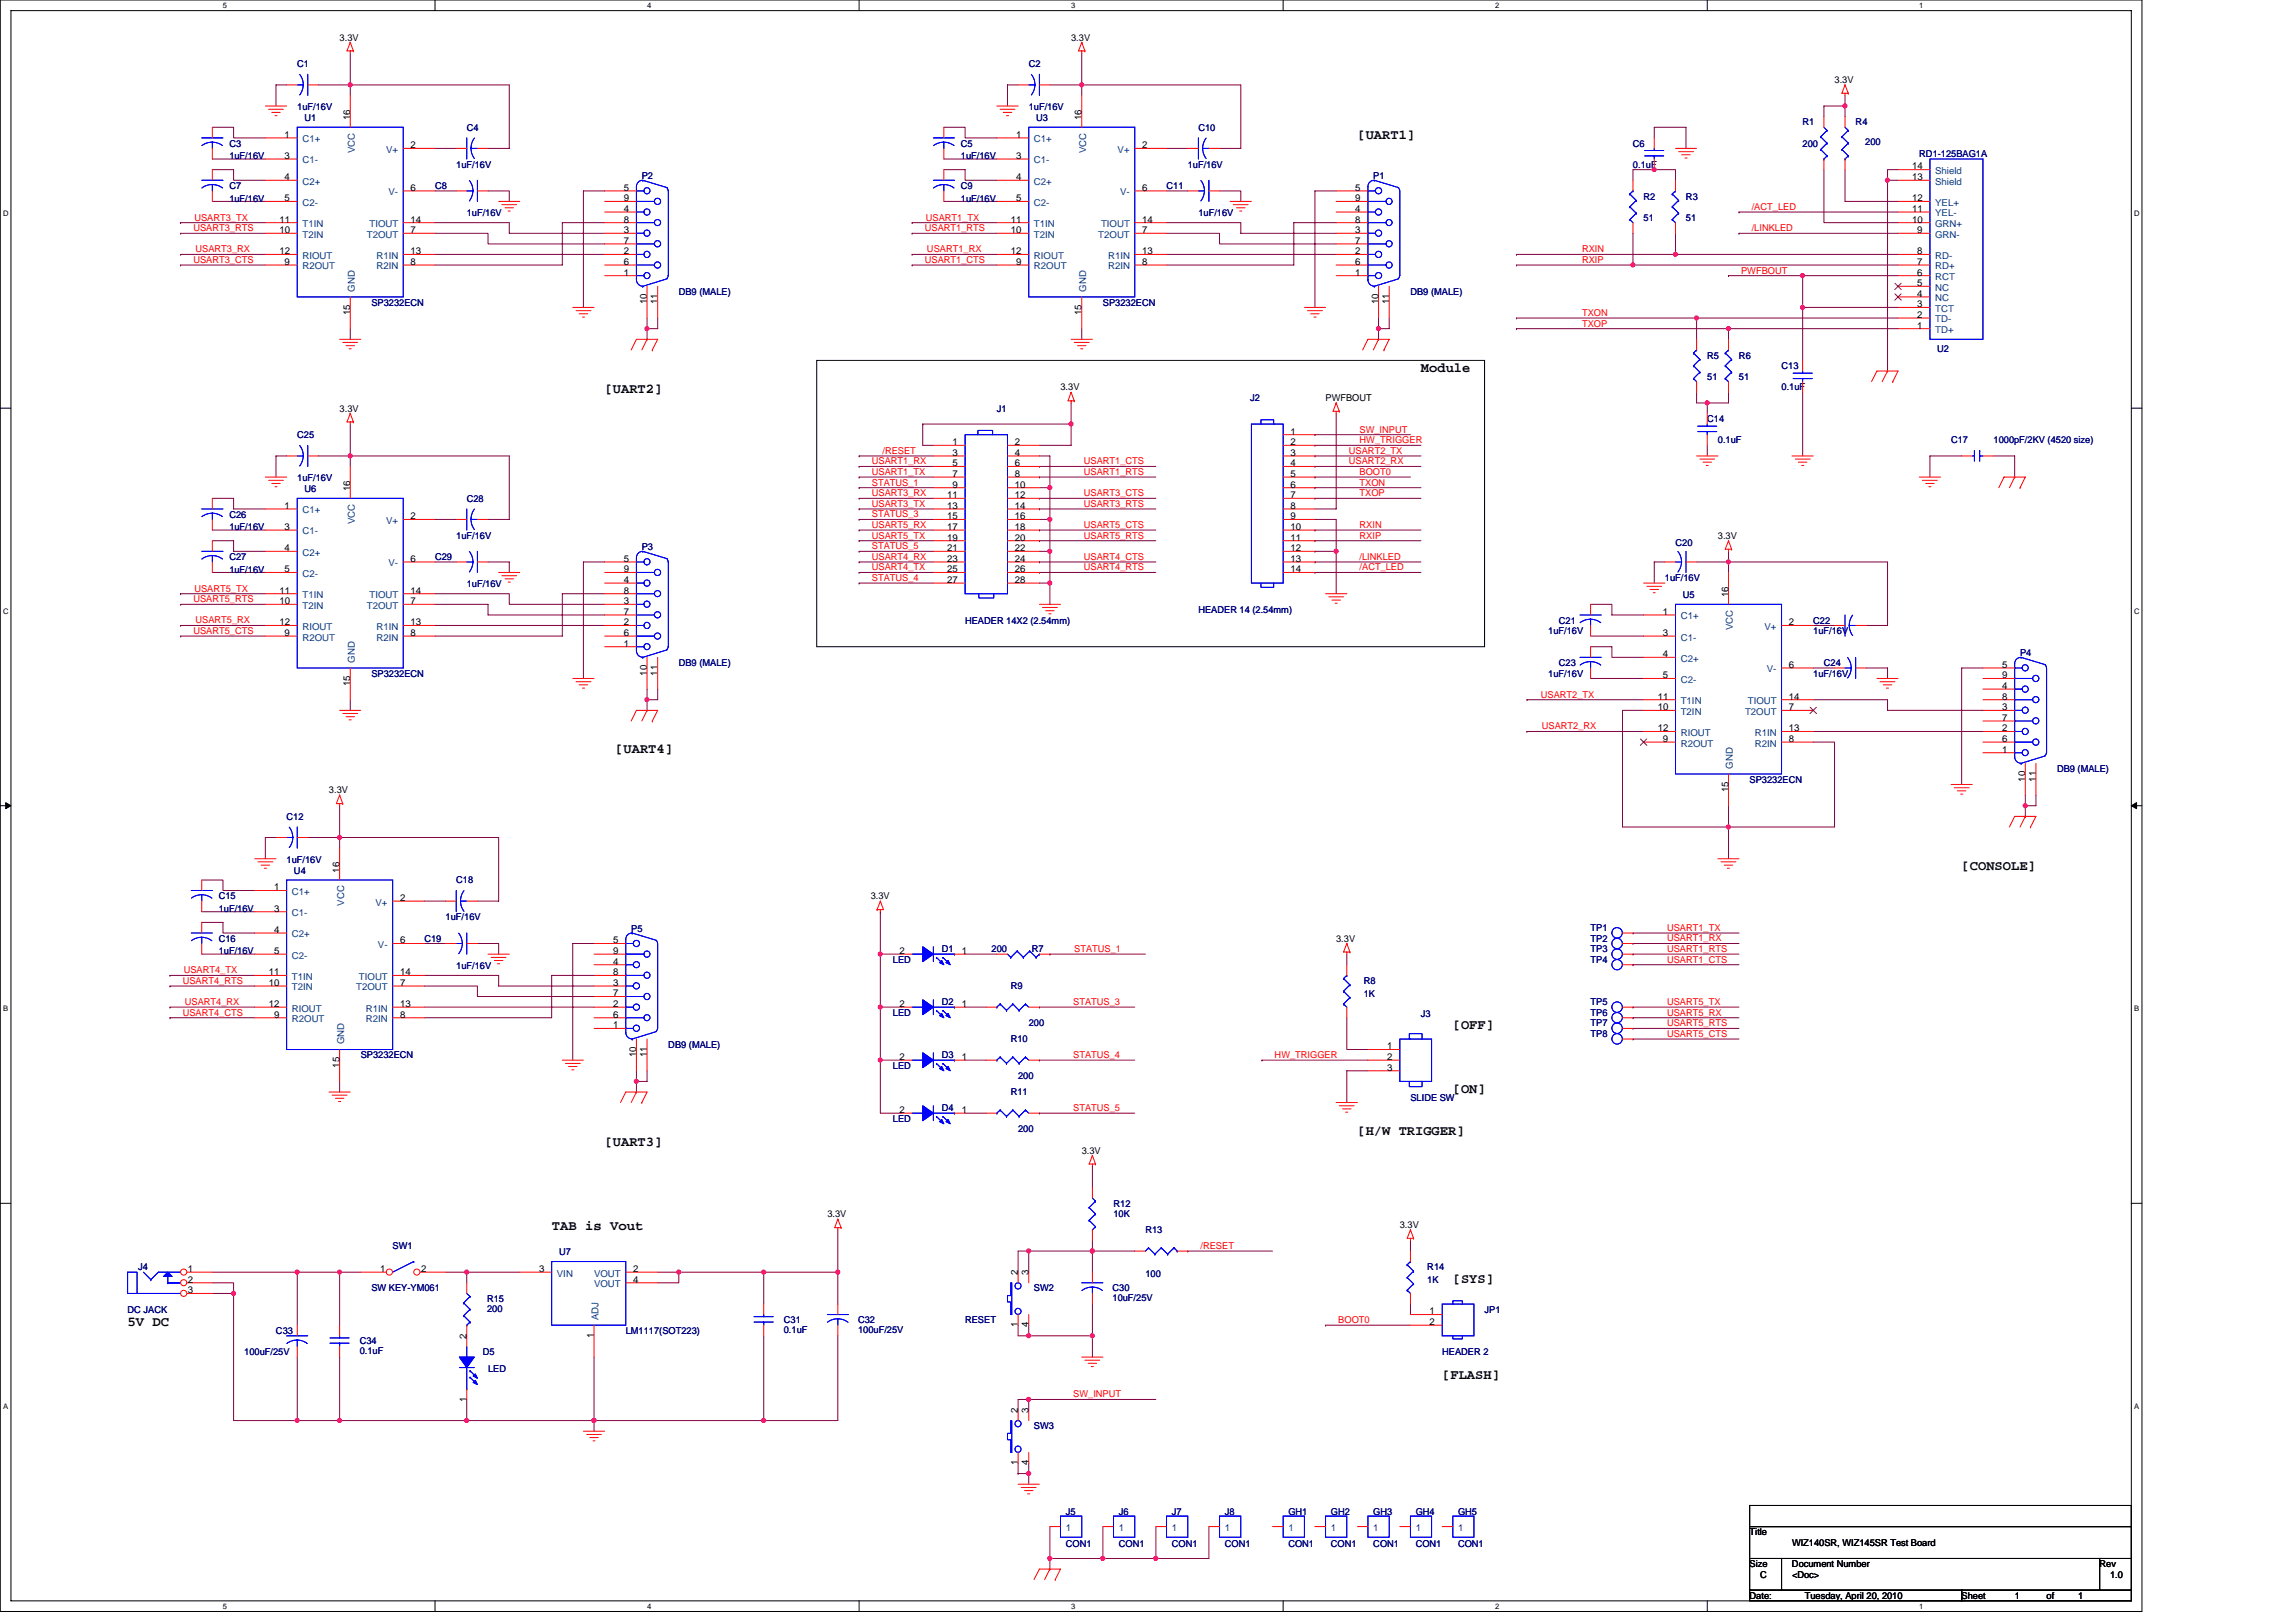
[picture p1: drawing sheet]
<svg xmlns="http://www.w3.org/2000/svg" width="297mm" height="210mm" viewBox="0 0 297 210" stroke-linecap="round" stroke-linejoin="round" font-family="sans-serif">
<defs><g id="words">
<g font-size="1.8">
<text x="175.6" y="17.9">[UART1]</text>
<text x="78.2" y="50.8">[UART2]</text>
<text x="183.8" y="48.1">Module</text>
<text x="79.6" y="97.5">[UART4]</text>
<text x="253.8" y="112.6">[CONSOLE]</text>
<text x="188" y="133.1">[OFF]</text>
<text x="188" y="141.4">[ON]</text>
<text x="78.2" y="148.2">[UART3]</text>
<text x="175.6" y="146.9">[H/W TRIGGER]</text>
<text x="71.4" y="159.2">TAB is Vout</text>
<text x="188" y="166.1">[SYS]</text>
<text x="16.5" y="171.5">5V DC</text>
<text x="186.6" y="178.4">[FLASH]</text>
</g>
<g font-size="1.2">
<text x="43.9" y="5.2">3.3V</text>
<text x="138.6" y="5.2">3.3V</text>
<text x="237.3" y="10.7">3.3V</text>
<text x="36.8" y="17.8">1</text>
<text x="45.3" y="15.5" transform="rotate(-90 45.3 15.5)">16</text>
<text x="131.5" y="17.8">1</text>
<text x="139.9" y="15.5" transform="rotate(-90 139.9 15.5)">16</text>
<text x="36.8" y="20.6">3</text>
<text x="36.8" y="23.3">4</text>
<text x="53.1" y="19.2">2</text>
<text x="131.5" y="20.6">3</text>
<text x="131.5" y="23.3">4</text>
<text x="147.8" y="19.2">2</text>
<text x="247.4" y="23.3">13</text>
<text x="247.4" y="21.9">14</text>
<text x="36.1" y="28.8">11</text>
<text x="36.8" y="26">5</text>
<text x="53.1" y="24.7">6</text>
<text x="53.1" y="28.8">14</text>
<text x="80.7" y="24.7">5</text>
<text x="80.7" y="26">9</text>
<text x="80.7" y="27.4">4</text>
<text x="80.7" y="28.8">8</text>
<text x="130.8" y="28.8">11</text>
<text x="131.5" y="26">5</text>
<text x="147.8" y="24.7">6</text>
<text x="147.8" y="28.8">14</text>
<text x="175.3" y="24.7">5</text>
<text x="175.3" y="26">9</text>
<text x="175.3" y="27.4">4</text>
<text x="175.3" y="28.8">8</text>
<text x="247.4" y="28.8">10</text>
<text x="247.4" y="27.4">11</text>
<text x="247.4" y="26">12</text>
<text x="36.1" y="30.2">10</text>
<text x="36.1" y="32.9">12</text>
<text x="36.8" y="34.3">9</text>
<text x="53.1" y="30.2">7</text>
<text x="53.1" y="32.9">13</text>
<text x="53.1" y="34.3">8</text>
<text x="80.7" y="30.2">3</text>
<text x="80.7" y="31.5">7</text>
<text x="80.7" y="32.9">2</text>
<text x="80.7" y="34.3">6</text>
<text x="80.7" y="35.6">1</text>
<text x="130.8" y="30.2">10</text>
<text x="130.8" y="32.9">12</text>
<text x="131.5" y="34.3">9</text>
<text x="147.8" y="30.2">7</text>
<text x="147.8" y="32.9">13</text>
<text x="147.8" y="34.3">8</text>
<text x="175.3" y="30.2">3</text>
<text x="175.3" y="31.5">7</text>
<text x="175.3" y="32.9">2</text>
<text x="175.3" y="34.3">6</text>
<text x="175.3" y="35.6">1</text>
<text x="248" y="35.6">6</text>
<text x="248" y="34.3">7</text>
<text x="248" y="32.9">8</text>
<text x="248" y="30.2">9</text>
<text x="45.3" y="40.8" transform="rotate(-90 45.3 40.8)">15</text>
<text x="83.7" y="39.4" transform="rotate(-90 83.7 39.4)">10</text>
<text x="85.1" y="39.4" transform="rotate(-90 85.1 39.4)">11</text>
<text x="139.9" y="40.8" transform="rotate(-90 139.9 40.8)">15</text>
<text x="178.3" y="39.4" transform="rotate(-90 178.3 39.4)">10</text>
<text x="179.7" y="39.4" transform="rotate(-90 179.7 39.4)">11</text>
<text x="248" y="41.1">2</text>
<text x="248" y="39.8">3</text>
<text x="248" y="38.4">4</text>
<text x="248" y="37">5</text>
<text x="248" y="42.5">1</text>
<text x="43.9" y="53.3">3.3V</text>
<text x="137.2" y="50.5">3.3V</text>
<text x="171.5" y="51.9">PWFBOUT</text>
<text x="123.2" y="57.6">1</text>
<text x="123.2" y="59">3</text>
<text x="131.3" y="57.6">2</text>
<text x="131.3" y="59">4</text>
<text x="167" y="56.2">1</text>
<text x="167" y="57.6">2</text>
<text x="167" y="59">3</text>
<text x="36.8" y="65.8">1</text>
<text x="45.3" y="63.5" transform="rotate(-90 45.3 63.5)">16</text>
<text x="122.6" y="64.5">11</text>
<text x="122.6" y="65.8">13</text>
<text x="123.2" y="60.3">5</text>
<text x="123.2" y="61.7">7</text>
<text x="123.2" y="63.1">9</text>
<text x="131.3" y="60.3">6</text>
<text x="131.3" y="61.7">8</text>
<text x="131.3" y="63.1">10</text>
<text x="131.3" y="64.5">12</text>
<text x="131.3" y="65.8">14</text>
<text x="167" y="60.3">4</text>
<text x="167" y="61.7">5</text>
<text x="167" y="63.1">6</text>
<text x="167" y="64.5">7</text>
<text x="167" y="65.8">8</text>
<text x="36.8" y="68.6">3</text>
<text x="36.8" y="71.3">4</text>
<text x="53.1" y="67.2">2</text>
<text x="122.6" y="67.2">15</text>
<text x="122.6" y="68.6">17</text>
<text x="122.6" y="69.9">19</text>
<text x="122.6" y="71.3">21</text>
<text x="131.3" y="67.2">16</text>
<text x="131.3" y="68.6">18</text>
<text x="131.3" y="69.9">20</text>
<text x="131.3" y="71.3">22</text>
<text x="167" y="67.2">9</text>
<text x="167" y="68.6">10</text>
<text x="167" y="69.9">11</text>
<text x="167" y="71.3">12</text>
<text x="222.2" y="69.7">3.3V</text>
<text x="36.1" y="76.8">11</text>
<text x="36.8" y="74">5</text>
<text x="53.1" y="72.7">6</text>
<text x="53.1" y="76.8">14</text>
<text x="80.7" y="72.7">5</text>
<text x="80.7" y="74">9</text>
<text x="80.7" y="75.4">4</text>
<text x="80.7" y="76.8">8</text>
<text x="122.6" y="72.7">23</text>
<text x="122.6" y="74">25</text>
<text x="122.6" y="75.4">27</text>
<text x="131.3" y="72.7">24</text>
<text x="131.3" y="74">26</text>
<text x="131.3" y="75.4">28</text>
<text x="167" y="72.7">13</text>
<text x="167" y="74">14</text>
<text x="223.6" y="77.2" transform="rotate(-90 223.6 77.2)">16</text>
<text x="36.1" y="78.2">10</text>
<text x="36.1" y="80.9">12</text>
<text x="36.8" y="82.3">9</text>
<text x="53.1" y="78.2">7</text>
<text x="53.1" y="80.9">13</text>
<text x="53.1" y="82.3">8</text>
<text x="80.7" y="78.2">3</text>
<text x="80.7" y="79.5">7</text>
<text x="80.7" y="80.9">2</text>
<text x="80.7" y="82.3">6</text>
<text x="80.7" y="83.7">1</text>
<text x="215.1" y="79.5">1</text>
<text x="215.1" y="82.3">3</text>
<text x="231.4" y="80.9">2</text>
<text x="45.3" y="88.8" transform="rotate(-90 45.3 88.8)">15</text>
<text x="83.7" y="87.4" transform="rotate(-90 83.7 87.4)">10</text>
<text x="85.1" y="87.4" transform="rotate(-90 85.1 87.4)">11</text>
<text x="215.1" y="85">4</text>
<text x="215.1" y="87.8">5</text>
<text x="231.4" y="86.4">6</text>
<text x="259" y="86.4">5</text>
<text x="259" y="87.8">9</text>
<text x="259" y="89.1">4</text>
<text x="214.5" y="90.5">11</text>
<text x="214.5" y="91.9">10</text>
<text x="214.5" y="94.6">12</text>
<text x="215.1" y="96">9</text>
<text x="231.4" y="91.9">7</text>
<text x="231.4" y="90.5">14</text>
<text x="231.4" y="94.6">13</text>
<text x="231.4" y="96">8</text>
<text x="259" y="90.5">8</text>
<text x="259" y="91.9">3</text>
<text x="259" y="93.3">7</text>
<text x="259" y="94.6">2</text>
<text x="259" y="96">6</text>
<text x="259" y="97.4">1</text>
<text x="262" y="101.1" transform="rotate(-90 262 101.1)">10</text>
<text x="263.4" y="101.1" transform="rotate(-90 263.4 101.1)">11</text>
<text x="42.6" y="102.6">3.3V</text>
<text x="223.6" y="102.5" transform="rotate(-90 223.6 102.5)">15</text>
<text x="43.9" y="112.9" transform="rotate(-90 43.9 112.9)">16</text>
<text x="35.5" y="115.2">1</text>
<text x="35.5" y="117.9">3</text>
<text x="51.7" y="116.6">2</text>
<text x="112.6" y="116.3">3.3V</text>
<text x="35.5" y="120.7">4</text>
<text x="35.5" y="123.4">5</text>
<text x="51.7" y="122">6</text>
<text x="79.3" y="122">5</text>
<text x="79.3" y="123.4">9</text>
<text x="79.3" y="124.8">4</text>
<text x="116.4" y="123.4">2</text>
<text x="124.4" y="123.4">1</text>
<text x="172.9" y="121.8">3.3V</text>
<text x="34.8" y="126.2">11</text>
<text x="34.8" y="127.6">10</text>
<text x="34.8" y="130.3">12</text>
<text x="35.5" y="131.7">9</text>
<text x="51.7" y="127.6">7</text>
<text x="51.7" y="126.2">14</text>
<text x="51.7" y="130.3">13</text>
<text x="51.7" y="131.7">8</text>
<text x="79.3" y="126.2">8</text>
<text x="79.3" y="127.6">3</text>
<text x="79.3" y="128.9">7</text>
<text x="79.3" y="130.3">2</text>
<text x="79.3" y="131.7">6</text>
<text x="116.4" y="130.3">2</text>
<text x="124.4" y="130.3">1</text>
<text x="79.3" y="133">1</text>
<text x="82.3" y="136.8" transform="rotate(-90 82.3 136.8)">10</text>
<text x="83.7" y="136.8" transform="rotate(-90 83.7 136.8)">11</text>
<text x="116.4" y="137.1">2</text>
<text x="124.4" y="137.1">1</text>
<text x="179.5" y="135.8">1</text>
<text x="179.5" y="137.1">2</text>
<text x="43.9" y="138.1" transform="rotate(-90 43.9 138.1)">15</text>
<text x="116.4" y="144">2</text>
<text x="124.4" y="144">1</text>
<text x="179.5" y="138.5">3</text>
<text x="140" y="149.3">3.3V</text>
<text x="107" y="157.5">3.3V</text>
<text x="181.1" y="158.9">3.3V</text>
<text x="24.3" y="164.6">1</text>
<text x="24.3" y="165.9">2</text>
<text x="24.3" y="167.3">3</text>
<text x="49.2" y="164.6">1</text>
<text x="54.5" y="164.6">2</text>
<text x="69.7" y="164.6">3</text>
<text x="81.9" y="164.6">2</text>
<text x="81.9" y="165.9">4</text>
<text x="131.7" y="165" transform="rotate(-90 131.7 165)">2</text>
<text x="133.1" y="165" transform="rotate(-90 133.1 165)">3</text>
<text x="60.4" y="173.2" transform="rotate(-90 60.4 173.2)">2</text>
<text x="76.8" y="173.1" transform="rotate(-90 76.8 173.1)">1</text>
<text x="131.7" y="171.7" transform="rotate(-90 131.7 171.7)">1</text>
<text x="133.1" y="171.7" transform="rotate(-90 133.1 171.7)">4</text>
<text x="185" y="170.1">1</text>
<text x="185" y="171.4">2</text>
<text x="60.4" y="181.3" transform="rotate(-90 60.4 181.3)">1</text>
<text x="131.7" y="182.8" transform="rotate(-90 131.7 182.8)">2</text>
<text x="133.1" y="182.8" transform="rotate(-90 133.1 182.8)">3</text>
<text x="131.7" y="189.6" transform="rotate(-90 131.7 189.6)">1</text>
<text x="133.1" y="189.6" transform="rotate(-90 133.1 189.6)">4</text>
<text x="226.4" y="198.6">Title</text>
<text x="226.4" y="202.8">Size</text>
<text x="231.8" y="202.8">Document Number</text>
<text x="231.8" y="200">WIZ140SR, WIZ145SR Test Board</text>
<text x="271.6" y="202.8">Rev</text>
<text x="226.4" y="206.9">Date:</text>
<text x="227.7" y="204.1">C</text>
<text x="231.8" y="204.1">&lt;Doc&gt;</text>
<text x="233.5" y="206.9">Tuesday, April 20, 2010</text>
<text x="253.8" y="206.9">Sheet</text>
<text x="260.6" y="206.9">1</text>
<text x="264.8" y="206.9">of</text>
<text x="268.9" y="206.9">1</text>
<text x="273" y="204.1">1.0</text>
</g>
<g font-size="1.2" fill="#000080">
<text x="38.5" y="8.7">C1</text>
<text x="133.1" y="8.7">C2</text>
<text x="38.5" y="14.3">1uF/16V</text>
<text x="39.4" y="15.7">U1</text>
<text x="60.4" y="16.9">C4</text>
<text x="133.1" y="14.3">1uF/16V</text>
<text x="134" y="15.7">U3</text>
<text x="155" y="16.9">C10</text>
<text x="233.2" y="16.2">R1</text>
<text x="240.1" y="16.2">R4</text>
<text x="29.7" y="19">C3</text>
<text x="29.7" y="20.6">1uF/16V</text>
<text x="59" y="21.7">1uF/16V</text>
<text x="83" y="23.2">P2</text>
<text x="124.3" y="19">C5</text>
<text x="124.3" y="20.6">1uF/16V</text>
<text x="153.7" y="21.7">1uF/16V</text>
<text x="177.7" y="23.2">P1</text>
<text x="211.3" y="19">C6</text>
<text x="211.3" y="21.7">0.1uF</text>
<text x="233.2" y="19">200</text>
<text x="241.3" y="18.8">200</text>
<text x="248.3" y="20.3">RD1-125BAG1A</text>
<text x="29.7" y="24.4">C7</text>
<text x="29.7" y="26.1">1uF/16V</text>
<text x="56.3" y="24.4">C8</text>
<text x="60.4" y="28">1uF/16V</text>
<text x="124.3" y="24.4">C9</text>
<text x="124.3" y="26.1">1uF/16V</text>
<text x="150.9" y="24.4">C11</text>
<text x="155" y="28">1uF/16V</text>
<text x="212.6" y="25.8">R2</text>
<text x="212.6" y="28.6">51</text>
<text x="218.1" y="25.8">R3</text>
<text x="218.1" y="28.6">51</text>
<text x="48" y="39.5">SP3232ECN</text>
<text x="87.8" y="38.2">DB9 (MALE)</text>
<text x="142.7" y="39.5">SP3232ECN</text>
<text x="182.5" y="38.2">DB9 (MALE)</text>
<text x="220.9" y="46.4">R5</text>
<text x="225" y="46.4">R6</text>
<text x="230.5" y="47.8">C13</text>
<text x="250.6" y="45.6">U2</text>
<text x="129" y="53.3">J1</text>
<text x="161.8" y="51.9">J2</text>
<text x="220.9" y="49.1">51</text>
<text x="225" y="49.1">51</text>
<text x="230.5" y="50.5">0.1uF</text>
<text x="38.5" y="56.7">C25</text>
<text x="220.9" y="54.6">C14</text>
<text x="222.2" y="57.4">0.1uF</text>
<text x="252.4" y="57.4">C17</text>
<text x="257.9" y="57.4">1000pF/2KV (4520 size)</text>
<text x="38.5" y="62.3">1uF/16V</text>
<text x="39.4" y="63.7">U6</text>
<text x="60.4" y="64.9">C28</text>
<text x="29.7" y="67">C26</text>
<text x="29.7" y="68.6">1uF/16V</text>
<text x="59" y="69.7">1uF/16V</text>
<text x="83" y="71.2">P3</text>
<text x="216.8" y="70.7">C20</text>
<text x="29.7" y="72.5">C27</text>
<text x="29.7" y="74.1">1uF/16V</text>
<text x="56.3" y="72.5">C29</text>
<text x="60.4" y="76">1uF/16V</text>
<text x="215.4" y="75.2">1uF/16V</text>
<text x="217.7" y="77.4">U5</text>
<text x="124.9" y="80.7">HEADER 14X2 (2.54mm)</text>
<text x="155" y="79.3">HEADER 14 (2.54mm)</text>
<text x="200.3" y="82">1uF/16V</text>
<text x="201.7" y="80.7">C21</text>
<text x="234.6" y="80.7">C22</text>
<text x="234.6" y="82">1uF/16V</text>
<text x="48" y="87.5">SP3232ECN</text>
<text x="87.8" y="86.2">DB9 (MALE)</text>
<text x="200.3" y="87.5">1uF/16V</text>
<text x="201.7" y="86.2">C23</text>
<text x="234.6" y="87.5">1uF/16V</text>
<text x="236" y="86.2">C24</text>
<text x="261.3" y="84.9">P4</text>
<text x="226.4" y="101.3">SP3232ECN</text>
<text x="266.1" y="99.9">DB9 (MALE)</text>
<text x="37.1" y="106">C12</text>
<text x="37.1" y="111.7">1uF/16V</text>
<text x="38" y="113.1">U4</text>
<text x="28.3" y="116.3">C15</text>
<text x="28.3" y="118">1uF/16V</text>
<text x="57.7" y="119.1">1uF/16V</text>
<text x="59" y="114.3">C18</text>
<text x="28.3" y="121.8">C16</text>
<text x="28.3" y="123.5">1uF/16V</text>
<text x="54.9" y="121.8">C19</text>
<text x="59" y="125.4">1uF/16V</text>
<text x="81.7" y="120.6">P5</text>
<text x="115.5" y="124.6">LED</text>
<text x="121.8" y="123.2">D1</text>
<text x="128.3" y="123.2">200</text>
<text x="133.5" y="123.2">R7</text>
<text x="205.8" y="124.6">TP4</text>
<text x="205.8" y="123.2">TP3</text>
<text x="205.8" y="121.8">TP2</text>
<text x="205.8" y="120.5">TP1</text>
<text x="115.5" y="131.4">LED</text>
<text x="121.8" y="130">D2</text>
<text x="130.8" y="128">R9</text>
<text x="176.4" y="127.3">R8</text>
<text x="176.4" y="129">1K</text>
<text x="183.8" y="131.6">J3</text>
<text x="205.8" y="130">TP5</text>
<text x="205.8" y="131.4">TP6</text>
<text x="46.7" y="136.9">SP3232ECN</text>
<text x="86.5" y="135.6">DB9 (MALE)</text>
<text x="121.8" y="136.9">D3</text>
<text x="130.8" y="134.9">R10</text>
<text x="133.1" y="132.8">200</text>
<text x="205.8" y="134.2">TP8</text>
<text x="205.8" y="132.8">TP7</text>
<text x="115.5" y="138.3">LED</text>
<text x="121.8" y="143.8">D4</text>
<text x="130.8" y="141.7">R11</text>
<text x="131.7" y="139.7">200</text>
<text x="182.5" y="142.4">SLIDE SW</text>
<text x="115.5" y="145.1">LED</text>
<text x="131.7" y="146.5">200</text>
<text x="50.8" y="161.6">SW1</text>
<text x="144.1" y="156.1">R12</text>
<text x="144.1" y="157.5">10K</text>
<text x="148.2" y="159.6">R13</text>
<text x="17.9" y="164.3">J4</text>
<text x="48" y="167.1">SW KEY-YM061</text>
<text x="72.3" y="162.4">U7</text>
<text x="133.8" y="167.1">SW2</text>
<text x="143.9" y="167.1">C30</text>
<text x="148.2" y="165.2">100</text>
<text x="184.7" y="164.3">R14</text>
<text x="184.7" y="166">1K</text>
<text x="16.5" y="169.8">DC JACK</text>
<text x="35.7" y="172.6">C33</text>
<text x="46.5" y="173.9">C34</text>
<text x="63" y="168.5">R15</text>
<text x="63" y="169.7">200</text>
<text x="81" y="172.6">LM1117(SOT223)</text>
<text x="101.4" y="171.2">C31</text>
<text x="101.4" y="172.4">0.1uF</text>
<text x="111" y="171.2">C32</text>
<text x="111" y="172.4">100uF/25V</text>
<text x="124.9" y="171.2">RESET</text>
<text x="143.9" y="168.3">10uF/25V</text>
<text x="192.1" y="169.8">JP1</text>
<text x="31.6" y="175.3">100uF/25V</text>
<text x="46.5" y="175.2">0.1uF</text>
<text x="62.5" y="175.3">D5</text>
<text x="63.1" y="177.5">LED</text>
<text x="186.6" y="175.3">HEADER 2</text>
<text x="133.8" y="184.9">SW3</text>
<text x="137.9" y="196">J5</text>
<text x="144.8" y="196">J6</text>
<text x="151.6" y="196">J7</text>
<text x="158.5" y="196">J8</text>
<text x="166.7" y="196">GH1</text>
<text x="172.2" y="196">GH2</text>
<text x="177.7" y="196">GH3</text>
<text x="183.2" y="196">GH4</text>
<text x="188.6" y="196">GH5</text>
<text x="137.9" y="200.2">CON1</text>
<text x="144.8" y="200.2">CON1</text>
<text x="151.6" y="200.2">CON1</text>
<text x="158.5" y="200.2">CON1</text>
<text x="166.7" y="200.2">CON1</text>
<text x="172.2" y="200.2">CON1</text>
<text x="177.7" y="200.2">CON1</text>
<text x="183.2" y="200.2">CON1</text>
<text x="188.6" y="200.2">CON1</text>
</g>
<g font-size="1.2" fill="#004080">
<text x="39.1" y="18.4">C1+</text>
<text x="39.1" y="21.1">C1-</text>
<text x="39.1" y="23.9">C2+</text>
<text x="45.9" y="19.8" transform="rotate(-90 45.9 19.8)">VCC</text>
<text x="49.9" y="19.8">V+</text>
<text x="133.8" y="18.4">C1+</text>
<text x="133.8" y="21.1">C1-</text>
<text x="133.8" y="23.9">C2+</text>
<text x="140.5" y="19.8" transform="rotate(-90 140.5 19.8)">VCC</text>
<text x="144.6" y="19.8">V+</text>
<text x="250.4" y="23.9">Shield</text>
<text x="250.4" y="22.5">Shield</text>
<text x="39.1" y="26.6">C2-</text>
<text x="39.1" y="29.4">T1IN</text>
<text x="47.8" y="29.4">TIOUT</text>
<text x="50.3" y="25.3">V-</text>
<text x="133.8" y="26.6">C2-</text>
<text x="133.8" y="29.4">T1IN</text>
<text x="142.4" y="29.4">TIOUT</text>
<text x="144.9" y="25.3">V-</text>
<text x="250.4" y="29.4">GRN+</text>
<text x="250.4" y="28">YEL-</text>
<text x="250.4" y="26.6">YEL+</text>
<text x="39.1" y="30.8">T2IN</text>
<text x="39.1" y="33.5">RIOUT</text>
<text x="39.1" y="34.9">R2OUT</text>
<text x="47.5" y="30.8">T2OUT</text>
<text x="48.7" y="33.5">R1IN</text>
<text x="48.7" y="34.9">R2IN</text>
<text x="133.8" y="30.8">T2IN</text>
<text x="133.8" y="33.5">RIOUT</text>
<text x="133.8" y="34.9">R2OUT</text>
<text x="142.1" y="30.8">T2OUT</text>
<text x="143.4" y="33.5">R1IN</text>
<text x="143.4" y="34.9">R2IN</text>
<text x="250.4" y="34.9">RD+</text>
<text x="250.4" y="33.5">RD-</text>
<text x="250.4" y="30.8">GRN-</text>
<text x="45.9" y="37.7" transform="rotate(-90 45.9 37.7)">GND</text>
<text x="140.5" y="37.7" transform="rotate(-90 140.5 37.7)">GND</text>
<text x="250.4" y="41.7">TD-</text>
<text x="250.4" y="40.3">TCT</text>
<text x="250.4" y="39">NC</text>
<text x="250.4" y="37.6">NC</text>
<text x="250.4" y="36.2">RCT</text>
<text x="250.4" y="43.1">TD+</text>
<text x="39.1" y="66.4">C1+</text>
<text x="39.1" y="69.2">C1-</text>
<text x="39.1" y="71.9">C2+</text>
<text x="45.9" y="67.8" transform="rotate(-90 45.9 67.8)">VCC</text>
<text x="49.9" y="67.8">V+</text>
<text x="39.1" y="74.6">C2-</text>
<text x="39.1" y="77.4">T1IN</text>
<text x="47.8" y="77.4">TIOUT</text>
<text x="50.3" y="73.3">V-</text>
<text x="39.1" y="78.8">T2IN</text>
<text x="39.1" y="81.5">RIOUT</text>
<text x="39.1" y="82.9">R2OUT</text>
<text x="47.5" y="78.8">T2OUT</text>
<text x="48.7" y="81.5">R1IN</text>
<text x="48.7" y="82.9">R2IN</text>
<text x="217.4" y="80.1">C1+</text>
<text x="217.4" y="82.9">C1-</text>
<text x="224.2" y="81.5" transform="rotate(-90 224.2 81.5)">VCC</text>
<text x="228.3" y="81.5">V+</text>
<text x="45.9" y="85.7" transform="rotate(-90 45.9 85.7)">GND</text>
<text x="217.4" y="85.6">C2+</text>
<text x="217.4" y="88.3">C2-</text>
<text x="228.6" y="87">V-</text>
<text x="217.4" y="91.1">T1IN</text>
<text x="217.4" y="92.5">T2IN</text>
<text x="217.4" y="95.2">RIOUT</text>
<text x="225.8" y="92.5">T2OUT</text>
<text x="226.1" y="91.1">TIOUT</text>
<text x="227" y="95.2">R1IN</text>
<text x="217.4" y="96.6">R2OUT</text>
<text x="224.2" y="99.5" transform="rotate(-90 224.2 99.5)">GND</text>
<text x="227" y="96.6">R2IN</text>
<text x="37.8" y="115.8">C1+</text>
<text x="37.8" y="118.5">C1-</text>
<text x="44.5" y="117.2" transform="rotate(-90 44.5 117.2)">VCC</text>
<text x="48.6" y="117.2">V+</text>
<text x="37.8" y="121.3">C2+</text>
<text x="37.8" y="124">C2-</text>
<text x="48.9" y="122.6">V-</text>
<text x="37.8" y="126.8">T1IN</text>
<text x="37.8" y="128.1">T2IN</text>
<text x="37.8" y="130.9">RIOUT</text>
<text x="46.1" y="128.1">T2OUT</text>
<text x="46.4" y="126.8">TIOUT</text>
<text x="47.3" y="130.9">R1IN</text>
<text x="37.8" y="132.2">R2OUT</text>
<text x="44.5" y="135.1" transform="rotate(-90 44.5 135.1)">GND</text>
<text x="47.3" y="132.2">R2IN</text>
<text x="72" y="165.2">VIN</text>
<text x="76.9" y="165.2">VOUT</text>
<text x="76.9" y="166.5">VOUT</text>
<text x="77.4" y="170.8" transform="rotate(-90 77.4 170.8)">ADJ</text>
<text x="137.9" y="198.1">1</text>
<text x="144.7" y="198.1">1</text>
<text x="151.6" y="198.1">1</text>
<text x="158.5" y="198.1">1</text>
<text x="166.7" y="198.1">1</text>
<text x="172.2" y="198.1">1</text>
<text x="177.6" y="198.1">1</text>
<text x="183.2" y="198.1">1</text>
<text x="188.6" y="198.1">1</text>
</g>
<g font-size="1.2" fill="#f00">
<text x="25" y="29.9">USART3_RTS</text>
<text x="25.1" y="28.5">USART3_TX</text>
<text x="119.7" y="29.9">USART1_RTS</text>
<text x="119.8" y="28.5">USART1_TX</text>
<text x="226.6" y="27.2">/ACT_LED</text>
<text x="226.6" y="29.9">/LINKLED</text>
<text x="25" y="34">USART3_CTS</text>
<text x="25.3" y="32.6">USART3_RX</text>
<text x="119.7" y="34">USART1_CTS</text>
<text x="119.9" y="32.6">USART1_RX</text>
<text x="204.7" y="34">RXIP</text>
<text x="204.7" y="32.6">RXIN</text>
<text x="225.3" y="35.4">PWFBOUT</text>
<text x="204.7" y="40.9">TXON</text>
<text x="204.7" y="42.2">TXOP</text>
<text x="114.2" y="58.7">/RESET</text>
<text x="174.5" y="58.7">USART2_TX</text>
<text x="175.9" y="57.3">HW_TRIGGER</text>
<text x="175.9" y="56">SW_INPUT</text>
<text x="112.8" y="62.8">STATUS_1</text>
<text x="112.8" y="60.1">USART1_RX</text>
<text x="112.8" y="61.4">USART1_TX</text>
<text x="112.8" y="64.2">USART3_RX</text>
<text x="112.8" y="65.6">USART3_TX</text>
<text x="140.2" y="64.2">USART3_CTS</text>
<text x="140.2" y="65.6">USART3_RTS</text>
<text x="140.2" y="60.1">USART1_CTS</text>
<text x="140.2" y="61.4">USART1_RTS</text>
<text x="174.5" y="60.1">USART2_RX</text>
<text x="175.9" y="61.4">BOOT0</text>
<text x="175.9" y="62.8">TXON</text>
<text x="175.9" y="64.2">TXOP</text>
<text x="112.8" y="66.9">STATUS_3</text>
<text x="112.8" y="71.1">STATUS_5</text>
<text x="112.8" y="69.7">USART5_TX</text>
<text x="112.8" y="68.3">USART5_RX</text>
<text x="140.2" y="68.3">USART5_CTS</text>
<text x="140.2" y="69.7">USART5_RTS</text>
<text x="175.9" y="68.3">RXIN</text>
<text x="175.9" y="69.7">RXIP</text>
<text x="25" y="77.9">USART5_RTS</text>
<text x="25.1" y="76.5">USART5_TX</text>
<text x="112.8" y="75.2">STATUS_4</text>
<text x="112.8" y="72.4">USART4_RX</text>
<text x="112.8" y="73.8">USART4_TX</text>
<text x="140.2" y="73.8">USART4_RTS</text>
<text x="140.2" y="72.4">USART4_CTS</text>
<text x="175.9" y="72.4">/LINKLED</text>
<text x="175.9" y="73.8">/ACT_LED</text>
<text x="25" y="82">USART5_CTS</text>
<text x="25.3" y="80.6">USART5_RX</text>
<text x="199.3" y="90.3">USART2_TX</text>
<text x="199.5" y="94.4">USART2_RX</text>
<text x="23.8" y="125.9">USART4_TX</text>
<text x="139" y="123.2">STATUS_1</text>
<text x="215.7" y="120.4">USART1_TX</text>
<text x="215.7" y="121.8">USART1_RX</text>
<text x="215.7" y="123.2">USART1_RTS</text>
<text x="215.7" y="124.5">USART1_CTS</text>
<text x="23.6" y="127.3">USART4_RTS</text>
<text x="23.6" y="131.4">USART4_CTS</text>
<text x="23.9" y="130">USART4_RX</text>
<text x="138.8" y="130">STATUS_3</text>
<text x="215.7" y="130">USART5_TX</text>
<text x="215.7" y="131.4">USART5_RX</text>
<text x="138.8" y="136.9">STATUS_4</text>
<text x="164.9" y="136.9">HW_TRIGGER</text>
<text x="215.7" y="132.8">USART5_RTS</text>
<text x="215.7" y="134.2">USART5_CTS</text>
<text x="138.8" y="143.7">STATUS_5</text>
<text x="155.3" y="161.6">/RESET</text>
<text x="173.1" y="171.2">BOOT0</text>
<text x="138.8" y="180.8">SW_INPUT</text>
</g>
<g font-size="1">
<text x="28.8" y="1">5</text>
<text x="83.7" y="1">4</text>
<text x="138.6" y="1">3</text>
<text x="193.4" y="1">2</text>
<text x="248.3" y="1">1</text>
<text x=".4" y="28">D</text>
<text x="276.1" y="28">D</text>
<text x=".4" y="79.4">C</text>
<text x="276.1" y="79.4">C</text>
<text x=".4" y="130.9">B</text>
<text x="276.1" y="130.9">B</text>
<text x=".4" y="182.3">A</text>
<text x="276.1" y="182.3">A</text>
<text x="28.8" y="208.2">5</text>
<text x="83.7" y="208.2">4</text>
<text x="138.6" y="208.2">3</text>
<text x="193.4" y="208.2">2</text>
<text x="248.3" y="208.2">1</text>
</g>
</g></defs>
<path d="M0 0h277.1v208.5h-277.1zM1.4 1.4h274.3v205.7h-274.3z" fill="none" stroke="#000" stroke-width=".13"/>
<g fill="#fff">
<path d="M28.8 .1h.6v1.1h-.6z"/>
<path d="M28.8 207.3h.6v1.1h-.6z"/>
</g>
<path d="M56.3 0v1.4M56.3 207.1v1.4" fill="none" stroke="#000" stroke-width=".13"/>
<g fill="#fff">
<path d="M83.7 .1h.6v1.1h-.6z"/>
<path d="M83.7 207.3h.6v1.1h-.6z"/>
</g>
<path d="M111.1 0v1.4M111.1 207.1v1.4" fill="none" stroke="#000" stroke-width=".13"/>
<g fill="#fff">
<path d="M138.6 .1h.5v1.1h-.5z"/>
<path d="M138.6 207.3h.5v1.1h-.5z"/>
</g>
<path d="M166 0v1.4M166 207.1v1.4" fill="none" stroke="#000" stroke-width=".13"/>
<g fill="#fff">
<path d="M193.4 .1h.6v1.1h-.6z"/>
<path d="M193.4 207.3h.6v1.1h-.6z"/>
</g>
<path d="M220.9 0v1.4M220.9 207.1v1.4" fill="none" stroke="#000" stroke-width=".13"/>
<g fill="#fff">
<path d="M248.3 .1h.6v1.1h-.6z"/>
<path d="M248.3 207.3h.6v1.1h-.6z"/>
<path d="M.4 27.1h.7v1.1h-.7z"/>
<path d="M276.1 27.1h.7v1.1h-.7z"/>
<path d="M.4 78.5h.7v1.1h-.7z"/>
<path d="M276.1 78.5h.7v1.1h-.7z"/>
</g>
<path d="M0 52.8h1.4M275.7 52.8h1.4" fill="none" stroke="#000" stroke-width=".13"/>
<g fill="#fff">
<path d="M.4 130h.7v1.1h-.7z"/>
<path d="M276.1 130h.7v1.1h-.7z"/>
</g>
<path d="M0 104.2h1.4M275.7 104.2h1.4" fill="none" stroke="#000" stroke-width=".13"/>
<path d="M.7 103.8l.7 .4-.7 .4zM275.7 104.2l.7-.4v.8z" fill="#000" stroke="#000" stroke-width=".13"/>
<g fill="#fff">
<path d="M.4 181.4h.7v1.1h-.7z"/>
<path d="M276.1 181.4h.7v1.1h-.7z"/>
</g>
<path d="M105.7 46.6h86.4v37.1h-86.4zM0 155.7h1.4M275.7 155.7h1.4M226.4 194.8h49.3v2.7h-49.3zM226.4 197.5h49.3v4.1h-49.3zM226.4 201.6h4.1v4.1h-4.1zM226.4 205.7h27.4v1.4h-27.4zM230.5 201.6h41.1v4.1h-41.1zM253.8 205.7h21.9v1.4h-21.9zM271.6 201.6h4.1v4.1h-4.1z" fill="none" stroke="#000" stroke-width=".13"/>
<g fill="none" stroke="#800040" stroke-width=".13">
<path d="M27.5 16.5h2.7v1.3h4.1M37.1 11h-1.4v2.7M41.2 11h4.1M45.3 6.9v4.1M45.3 11v1.3M45.3 11h.1M45.3 11h20.6v8.2h-2.8M56.3 19.2h2.7M122.1 16.5h2.8v1.3h4.1M131.7 11h-1.4v2.7M135.8 11h4.2M140 6.9v4.1"/>
<path d="M140 11v1.3M140 11h.1M140 11h20.5v8.2h-2.7M150.9 19.2h2.8M214 17.8v-1.3h4.1v2.7M238.7 12.3v1.4M238.7 13.7h.1M238.7 13.7h-2.7v1.4M238.7 13.7v1.4M23.4 30.2h.1M23.4 34.3h.1M23.4 28.8h.1"/>
<path d="M23.4 32.9h.1M23.4 34.3h10.9M23.4 32.9h10.9M23.4 30.2h10.9M23.4 28.8h10.9M27.5 21.9h2.7v1.4h4.1M27.5 26.1h6.8M27.5 20.6h6.8M56.3 30.2h6.8v1.4h15.1M56.3 32.9h21.9M56.3 28.8h9.6v1.4h12.3M56.3 24.7h2.7"/>
<path d="M63.1 24.7h2.8v1.4M78.2 28.8h-5.5v5.5h-16.4M78.2 24.7h-2.7v15.1M118 30.2h.1M118 34.3h.1M118 28.8h.1M118 32.9h.1M118 34.3h11M118 32.9h11M118 30.2h11M118 28.8h11M122.1 21.9h2.8v1.4h4.1"/>
<path d="M122.1 26.1h6.9M122.1 20.6h6.9M150.9 30.2h6.9v1.4h15.1M150.9 32.9h22M150.9 28.8h9.6v1.4h12.4M150.9 24.7h2.8M157.8 24.7h2.7v1.4M172.9 28.8h-5.5v5.5h-16.5M172.9 24.7h-2.8v15.1M196.2 34.3h.1M196.2 32.9h.1M196.2 34.3h49.4"/>
<path d="M196.2 32.9h49.4M211.3 30.2v4.1M211.3 34.3h.1M214 21.9h-2.7v1.4M214 21.9h2.8v1.4M214 21.9h.1M216.8 30.2v2.7M216.8 32.9h.1M223.6 35.7h.1M223.6 35.7h9.6M225 27.4h.1M225 30.2h.1"/>
<path d="M225 27.4h20.6M225 30.2h20.6M233.2 35.7h.1M233.2 39.8h.1M233.2 39.8v6.8M233.2 35.7h12.4M233.2 35.7v4.1M233.2 39.8h12.4M236 21.9v6.9h9.6M238.7 21.9v4.2h6.9M244.2 23.3h.1M244.2 23.3h1.4"/>
<path d="M244.2 23.3v24.7M245.6 21.9h-1.4v1.4M37.1 59h-1.4v2.7M41.2 59h4.1M45.3 42.5v1.4M45.3 54.9v4.1M45.3 59v1.3M45.3 59h.1M45.3 59h20.6v8.2h-2.8M83.7 41.1v1.4M83.7 42.5h.1M83.7 42.5v1.4"/>
<path d="M85.1 41.1v1.4h-1.4M111.1 59h.1M111.1 59h9.7M119.4 54.9v2.7h1.4M119.4 54.9h.1M119.4 54.9h19.2M134.5 59h1.3v4.1M138.6 54.9v2.7h-4.1M138.6 52.1v2.8M140 42.5v1.4M170.1 59h.1M170.1 57.6h.1"/>
<path d="M170.1 56.2h.1M170.1 59h13.7M170.1 57.6h13.7M170.1 56.2h12.4M172.9 53.5v12.3h-2.8M178.3 41.1v1.4M178.3 42.5h.1M178.3 42.5v1.4M179.7 41.1v1.4h-1.4M196.2 42.5h.1M196.2 41.1h.1M196.2 42.5h49.4"/>
<path d="M196.2 41.1h49.4M219.5 50.8v1.3h1.4M219.5 41.1v2.8M219.5 41.1h.1M220.9 52.1h.1M220.9 57.6v1.4M220.9 52.1v1.4M223.6 42.5h.1M223.6 50.8v1.3h-2.7M223.6 42.5v1.4M233.2 50.8v8.2M253.8 59h-4.1v2.7"/>
<path d="M257.9 59h2.7v2.7M23.4 78.2h.1M23.4 76.8h.1M23.4 78.2h10.9M23.4 76.8h10.9M27.5 70h2.7v1.3h4.1M27.5 68.6h6.8M27.5 74.1h6.8M27.5 64.5h2.7v1.3h4.1M56.3 78.2h6.8v1.4h15.1M56.3 76.8h9.6v1.4h12.3M56.3 72.7h2.7"/>
<path d="M56.3 67.2h2.7M63.1 72.7h2.8v1.4M78.2 76.8h-5.5v5.5h-16.4M78.2 72.7h-2.7v15.1M111.1 63.1h.1M111.1 67.2h.1M111.1 71.3h.1M111.1 75.4h.1M111.1 60.3h.1M111.1 61.7h.1M111.1 64.5h.1M111.1 65.8h.1"/>
<path d="M111.1 70h.1M111.1 68.6h.1M111.1 72.7h.1M111.1 74.1h.1M111.1 72.7h9.7M111.1 64.5h9.7M111.1 65.8h9.7M111.1 63.1h9.7M111.1 67.2h9.7M111.1 71.3h9.7M111.1 60.3h9.7M111.1 61.7h9.7"/>
<path d="M111.1 75.4h9.7M111.1 74.1h9.7M111.1 68.6h9.7M111.1 70h9.7M134.5 63.1h1.3M134.5 64.5h.1M134.5 65.8h.1M134.5 67.2h1.3M134.5 71.3h1.3M134.5 75.4h1.3M134.5 60.3h.1M134.5 61.7h.1"/>
<path d="M134.5 68.6h.1M134.5 70h.1M134.5 74.1h.1M134.5 72.7h.1M134.5 72.7h15M134.5 64.5h15M134.5 65.8h15M134.5 60.3h15M134.5 61.7h15M134.5 74.1h15M134.5 68.6h15M134.5 70h15"/>
<path d="M135.8 63.1h.1M135.8 67.2h.1M135.8 75.4h.1M135.8 71.3h.1M135.8 63.1v15.1M170.1 67.2h2.8v4.1M170.1 71.3h2.8v5.5M170.1 71.3h.1M170.1 60.3h.1M170.1 61.7h.1M170.1 72.7h.1M170.1 74.1h.1"/>
<path d="M170.1 68.6h.1M170.1 70h.1M170.1 63.1h.1M170.1 64.5h.1M170.1 72.7h13.7M170.1 64.5h13.7M170.1 63.1h13.7M170.1 60.3h13.7M170.1 61.7h12.4M170.1 74.1h13.7M170.1 68.6h13.7M170.1 70h13.7"/>
<path d="M205.8 78.2h2.7v1.4h4.1M215.4 72.7h-1.4v2.7M219.5 72.7h4.1M223.6 71.3v1.4M223.6 72.7v1.4M223.6 72.7h.1M223.6 72.7h20.6v8.2h-2.8M23.4 82.3h.1M23.4 80.9h.1M23.4 82.3h10.9M23.4 80.9h10.9M45.3 90.5v1.4"/>
<path d="M56.3 80.9h21.9M83.7 89.2v1.3M83.7 90.5h.1M83.7 90.5v1.4M85.1 89.2v1.3h-1.4M197.5 90.5h.1M197.5 94.6h.1M197.5 90.5h15.1M197.5 94.6h15.1M205.8 83.7h2.7v1.3h4.1M205.8 87.8h6.8M205.8 82.3h6.8"/>
<path d="M212.6 91.9h-2.7v15.1h13.7M234.6 94.6h21.9M234.6 90.5h9.6v1.4h12.3M234.6 86.4h2.7M234.6 80.9h2.7M234.6 96h2.7v11h-13.7M241.4 86.4h2.8v1.4M256.5 86.4h-2.7v15.1M26.1 119.3h2.7v1.4h4.2M26.1 118h6.9M26.1 113.9h2.7v1.3h4.2M35.7 108.4h-1.4v2.7"/>
<path d="M39.8 108.4h4.1M43.9 104.2v4.2M43.9 108.4v1.3M43.9 108.4h.1M43.9 108.4h20.6v8.2h-2.7M54.9 116.6h2.8M113.9 118v5.4h2.7M113.9 118h.1M223.6 107v4.1M223.6 107h.1M223.6 104.2v2.8M262 102.9v1.3"/>
<path d="M262 104.2h.1M262 104.2v1.4M263.4 102.9v1.3h-1.4M22 127.6h.1M22 131.7h.1M22 126.2h.1M22 130.3h.1M22 130.3h11M22 131.7h11M22 127.6h11M22 126.2h11M26.1 123.4h6.9"/>
<path d="M43.9 139.9v1.4M54.9 127.6h6.9v1.3h15.1M54.9 130.3h22M54.9 126.2h9.6v1.4h12.4M54.9 122.1h2.8M61.8 122.1h2.7v1.3M76.9 126.2h-5.5v5.5h-16.5M76.9 122.1h-2.8v15.1M82.3 138.5v1.4M82.3 139.9h.1M82.3 139.9v1.4M83.7 138.5v1.4h-1.4"/>
<path d="M113.9 130.3h.1M113.9 137.2h2.7M113.9 137.2h.1M113.9 130.3v13.7h2.7M113.9 123.4v6.9M113.9 130.3h2.7M124.9 123.4h4.1M124.9 130.3h2.7M124.9 137.2h2.7M134.5 130.3h.1M134.5 137.2h.1M134.5 130.3h12.3"/>
<path d="M134.5 137.2h12.3M135.8 123.4h.1M135.8 123.4h12.4M163.3 137.2h.1M163.3 137.2h13.7M174.2 131.7v4.1h2.8M174.2 123.4v1.4M177 138.5h-2.8v4.1M211.3 120.7h.1M211.3 122.1h.1M211.3 123.4h.1M211.3 124.8h.1"/>
<path d="M211.3 130.3h.1M211.3 131.7h.1M211.3 133.1h.1M211.3 134.4h.1M211.3 130.3h13.7M211.3 123.4h13.7M211.3 120.7h13.7M211.3 122.1h13.7M211.3 124.8h13.7M211.3 131.7h13.7M211.3 133.1h13.7M211.3 134.4h13.7"/>
<path d="M108.4 159.1v5.5M124.9 144h2.7M134.5 144h.1M134.5 144h12.3M141.3 150.9v2.7M27.5 167.3h2.7M27.5 164.6h11M27.5 166h2.7v1.3M30.2 167.3h.1M30.2 167.3v16.5h8.3M38.5 164.6h.1M38.5 164.6v6.8"/>
<path d="M38.5 175.6v8.2M38.5 164.6h5.4M43.9 164.6h2.8M43.9 164.6h.1M43.9 175.6v8.2M43.9 164.6v6.8M57.7 164.6h2.7M60.4 164.6h.1M60.4 164.6v1.4M60.4 164.6h6.8M76.9 175.6v8.2M85.1 164.6h2.7v1.4h-2.7"/>
<path d="M87.8 164.6h.1M87.8 164.6h20.6M98.8 164.6v4.1M98.8 172.8v11M98.8 164.6h.1M108.4 164.6h.1M108.4 172.8v11h-69.9M108.4 164.6v4.1M131.7 171.4v1.4h1.4M133.1 161.9h-1.4v2.7M133.1 161.9h.1M133.1 161.9v2.7"/>
<path d="M133.1 171.4v1.4M133.1 172.8h.1M133.1 161.9h13.7M133.1 172.8h8.2M141.3 161.9v2.7M141.3 172.8v2.8M141.3 161.9h.1M141.3 160.5v1.4M141.3 168.7v4.1M153.7 161.9h.1M153.7 161.9h10.9M171.5 171.4h.1"/>
<path d="M171.5 171.4h11M182.5 168.7v1.4M182.5 160.5v1.4M38.5 183.8h.1M43.9 183.8h.1M60.4 181.1v2.7M60.4 183.8h.1M76.9 183.8h.1M76.9 183.8v1.4M98.8 183.8h.1M131.7 189.3v1.3M131.7 190.6h.1"/>
<path d="M131.7 190.6h1.4M133.1 190.6v1.4M133.1 181.1h-1.4v1.3M133.1 181.1h.1M133.1 181.1v1.3M133.1 189.3v1.3M133.1 181.1h16.4M135.8 197.5v4.1M142.7 197.5v4.1M149.5 197.5v4.1M156.4 197.5v4.1h-20.6M135.8 201.6h.1"/>
<path d="M135.8 201.6v1.4M142.7 201.6h.1M149.5 201.6h.1"/>
</g>
<g fill="#f0f" stroke="#f0f" stroke-width=".13">
<circle cx="233.2" cy="35.7" r=".27"/>
<circle cx="220.9" cy="52.1" r=".27"/>
<circle cx="223.6" cy="42.5" r=".27"/>
<circle cx="238.7" cy="13.7" r=".27"/>
<circle cx="244.2" cy="23.3" r=".27"/>
<circle cx="214" cy="21.9" r=".27"/>
<circle cx="211.2" cy="34.3" r=".27"/>
<circle cx="233.2" cy="39.8" r=".27"/>
<circle cx="216.8" cy="32.9" r=".27"/>
<circle cx="219.5" cy="41.1" r=".27"/>
<circle cx="142.7" cy="201.6" r=".27"/>
<circle cx="135.8" cy="201.6" r=".27"/>
<circle cx="149.5" cy="201.6" r=".27"/>
<circle cx="223.6" cy="72.7" r=".27"/>
<circle cx="262" cy="104.2" r=".27"/>
<circle cx="223.6" cy="107" r=".27"/>
<circle cx="45.3" cy="11" r=".27"/>
<circle cx="83.7" cy="42.5" r=".27"/>
<circle cx="139.9" cy="11" r=".27"/>
<circle cx="178.3" cy="42.5" r=".27"/>
<circle cx="113.9" cy="123.4" r=".27"/>
<circle cx="113.9" cy="130.3" r=".27"/>
<circle cx="113.9" cy="137.1" r=".27"/>
<circle cx="30.2" cy="167.3" r=".27"/>
<circle cx="60.4" cy="164.6" r=".27"/>
<circle cx="38.4" cy="183.8" r=".27"/>
<circle cx="76.8" cy="183.8" r=".27"/>
<circle cx="38.4" cy="164.6" r=".27"/>
<circle cx="87.8" cy="164.6" r=".27"/>
<circle cx="98.8" cy="183.8" r=".27"/>
<circle cx="108.4" cy="164.6" r=".27"/>
<circle cx="43.9" cy="164.6" r=".27"/>
<circle cx="60.4" cy="183.8" r=".27"/>
<circle cx="43.9" cy="183.8" r=".27"/>
<circle cx="98.8" cy="164.6" r=".27"/>
<circle cx="141.3" cy="161.8" r=".27"/>
<circle cx="133.1" cy="161.8" r=".27"/>
<circle cx="141.3" cy="172.8" r=".27"/>
<circle cx="133.1" cy="172.8" r=".27"/>
<circle cx="133.1" cy="190.6" r=".27"/>
<circle cx="133.1" cy="181" r=".27"/>
<circle cx="135.8" cy="63.1" r=".27"/>
<circle cx="135.8" cy="67.2" r=".27"/>
<circle cx="135.8" cy="75.4" r=".27"/>
<circle cx="138.6" cy="54.9" r=".27"/>
<circle cx="135.8" cy="71.3" r=".27"/>
<circle cx="172.9" cy="71.3" r=".27"/>
<circle cx="45.3" cy="59" r=".27"/>
<circle cx="83.7" cy="90.5" r=".27"/>
<circle cx="43.9" cy="108.3" r=".27"/>
<circle cx="82.3" cy="139.9" r=".27"/>
</g>
<g fill="none" stroke="#f00" stroke-width=".13">
<path d="M34.3 13.7h2.8M34.8 14.1h1.9M35.2 14.5h1.1M35.6 15h.2M45.3 5.5l-.4 1.1h.8M45.3 6.6v.3M45.3 5.5h.1M45.3 5.5l.4 1.1M45.7 6.6h.1M129 13.7h2.7M129 17.8h4.1M129.4 14.1h1.9"/>
<path d="M129.8 14.5h1.1M130.2 15h.3M140 5.5l-.5 1.1h.9M140 6.6v.3M140 5.5h.1M140 5.5l.4 1.1M140 12.3v4.2M140.4 6.6h.1M146.8 19.2h4.1M153.7 19.2h1.3M156.4 19.2h1.4M216.8 19.2h2.7"/>
<path d="M217.2 19.6h1.9M238.7 11l-.4 1.1h.8M238.7 12.1v.2M238.7 11h.1M238.7 11l.4 1.1M238.7 15.1v1.4M239.1 12.1h.1M64.5 26.1h2.7M64.9 26.5h1.9M65.3 26.9h1.1M65.7 27.3h.3M74.1 39.8h2.8"/>
<path d="M122.1 21.9v1.4M122.1 24.7v1.4M129 20.6h4.1M129 23.3h4.1M129 26.1h4.1M129 28.8h4.1M129 30.2h4.1M129 32.9h4.1M129 34.3h4.1M140 38.4v4.1M146.8 28.8h4.1M146.8 30.2h4.1"/>
<path d="M146.8 32.9h4.1M146.8 34.3h4.1M146.8 24.7h4.1M153.7 24.7h1.3M156.4 24.7h1.4M159.1 26.1h2.8M159.6 26.5h1.9M160 26.9h1.1M160.4 27.3h.3M168.8 39.8h2.7M172.9 26.1h4.1M172.9 28.8h4.1"/>
<path d="M172.9 30.2h4.1M172.9 32.9h4.1M172.9 34.3h4.1M172.9 24.7h4.1M172.9 27.4h4.1M172.9 31.6h4.1M172.9 35.7h4.1M178.3 37v4.1M179.7 37v4.1M217.6 20h1.1M218 20.4h.3M238.7 20.6v1.3"/>
<path d="M245.6 23.3h4.1M245.6 26.1h4.1M245.6 28.8h4.1M245.6 30.2h4.1M245.6 32.9h4.1M245.6 34.3h4.1M245.6 27.4h4.1M245.6 35.7h4.1M245.6 39.8h4.1M245.6 38.4h4.1M245.6 37h4.1M245.6 21.9h4.1"/>
<path d="M43.9 43.9h2.8M44.3 44.3h2M44.8 44.7h1.1M45.2 45.1h.2M45.3 53.5l-.4 1.1h.8M45.3 54.6v.3M45.3 53.5h.1M45.3 53.5l.4 1.1M45.7 54.6h.1M74.5 40.2h2M74.9 40.6h1.1M75.4 41h.2"/>
<path d="M81.7 45.3l.6-1.4h2.8l-.7 1.4M83.7 43.9h.1M83.7 43.9l-.7 1.4M84.4 45.3h.1M138.6 43.9h2.7M138.6 50.8l-.4 1.1h.8M138.6 51.9v.2M138.6 50.8h.1M138.6 50.8l.4 1.1M139 44.3h1.9M139 51.9h.1M139.4 44.7h1.1"/>
<path d="M139.8 45.1h.3M169.2 40.2h1.9M169.6 40.6h1.1M170 41h.3M172.9 52.1l-.4 1.1h.8M172.9 53.2v.3M172.9 52.1h.1M172.9 52.1l.4 1.1M173.3 53.2h.1M176.3 45.3l.7-1.4h2.7l-.7 1.4M178.3 43.9h.1M178.3 43.9l-.6 1.4"/>
<path d="M179 45.3h.1M219.5 59h2.7M219.5 43.9v1.4M219.5 49.4v1.4M219.9 59.4h1.9M220.3 59.8h1.1M223.6 43.9v1.4M223.6 49.4v1.4M231.8 59h2.8M232.3 59.4h1.9M232.7 59.8h1.1M233.2 46.6v1.4"/>
<path d="M233.2 49.4v1.4M242.1 49.4l.7-1.4h2.8l-.7 1.4M244.2 48h.1M244.2 48l-.7 1.4M244.9 49.4h.1M245.6 42.5h4.1M245.6 41.1h4.1M253.8 59h1.4M256.5 59h1.4M34.3 61.7h2.8M34.3 65.8h4.2M34.3 68.6h4.2"/>
<path d="M34.3 71.3h4.2M34.3 74.1h4.2M34.3 76.8h4.2M34.3 78.2h4.2M34.8 62.1h1.9M35.2 62.5h1.1M35.6 63h.2M45.3 60.3v4.2M52.2 76.8h4.1M52.2 78.2h4.1M52.2 67.2h4.1M52.2 72.7h4.1"/>
<path d="M64.5 74.1h2.7M64.9 74.5h1.9M65.3 74.9h1.1M65.7 75.3h.3M134.5 78.2h2.7M134.9 78.6h1.9M135.3 79h1.1M135.7 79.4h.3M171.5 76.8h2.7M171.9 77.2h1.9M172.3 77.6h1.1M172.7 78h.3"/>
<path d="M212.6 75.4h2.8M213.1 75.9h1.9M213.5 76.3h1.1M213.9 76.7h.2M215.4 72.7h1.4M218.1 72.7h1.4M220.7 60.2h.3M223.6 70l-.4 1.1h.8M223.6 71.1v.2M223.6 70h.1M223.6 70l.4 1.1M224 71.1h.1"/>
<path d="M233.1 60.2h.3M248.3 61.7h2.8M248.7 62.1h1.9M249.1 62.5h1.1M249.5 63h.3M258.6 63.1l.7-1.4h2.7l-.7 1.4M260.6 61.7h.1M260.6 61.7l-.6 1.4M261.3 63.1h.1M34.3 80.9h4.2M34.3 82.3h4.2M43.9 91.9h2.8"/>
<path d="M44.3 92.3h2M44.8 92.7h1.1M45.2 93.1h.2M45.3 86.4v4.1M52.2 80.9h4.1M52.2 82.3h4.1M74.1 87.8h2.8M74.5 88.2h2M74.9 88.6h1.1M75.4 89h.2M81.7 93.3l.6-1.4h2.8l-.7 1.4M83.7 91.9h.1"/>
<path d="M83.7 91.9l-.7 1.4M84.4 93.3h.1M237.3 86.4h1.4M240.1 86.4h1.3M242.8 87.8h2.8M243.2 88.2h1.9M243.6 88.6h1.1M244 89h.3M33 111.1h2.7M33.4 111.5h1.9M33.8 111.9h1.1M34.2 112.3h.3"/>
<path d="M43.9 102.9l-.4 1.1h.8M43.9 104v.2M43.9 102.9h.1M43.9 102.9l.4 1.1M44.3 104h.1M113.5 117.7h.1M113.9 116.6l.4 1.1h-.8M113.9 117.7v.3M113.9 116.6h.1M113.9 116.6l-.4 1.1M222.2 111.1h2.8M222.6 111.5h2"/>
<path d="M223.1 111.9h1.1M223.5 112.3h.2M252.4 101.5h2.8M252.8 101.9h2M253.2 102.3h1.1M253.7 102.7h.2M260 107l.6-1.4h2.8l-.7 1.4M262 105.6h.1M262 105.6l-.7 1.4M262.7 107h.1M57.7 122.1h1.3M60.4 122.1h1.4"/>
<path d="M63.1 123.4h2.8M63.5 123.9h2M64 124.3h1.1M64.4 124.7h.2M72.7 137.2h2.8M73.1 137.6h2M73.6 138h1.1M74 138.4h.2M116.6 137.2h1.4M116.6 123.4h1.4M123.5 137.2h1.4M123.5 123.4h1.4"/>
<path d="M127.6 137.2h1.4M127.6 130.3h1.4M133.1 137.2h1.4M133.1 130.3h1.4M174.2 122.1l-.4 1.1h.8M174.2 123.2v.2M174.2 122.1h.1M174.2 122.1l.4 1.1M174.6 123.2h.1M209.9 130.3h1.4M209.9 134.4h1.4M42.6 141.3h2.7"/>
<path d="M43 141.7h1.9M43.4 142.1h1.1M43.8 142.5h.3M80.3 142.6l.7-1.3h2.7l-.7 1.3M82.3 141.3h.1M82.3 141.3l-.6 1.3M83 142.6h.1M108.4 157.7l-.4 1.1h.8M108.4 158.8v.3M108.4 157.7h.1M108.4 157.7l.4 1.1M108.8 158.8h.1"/>
<path d="M141.3 149.5l-.4 1.1h.8M141.3 150.6v.3M141.3 149.5h.1M141.3 149.5l.4 1.1M141.3 153.6v1.4M141.3 159.1v1.4M141.7 150.6h.1M172.9 142.6h2.7M173.3 143.1h1.9M173.7 143.5h1.1M174.1 143.9h.3M182.5 159.1l-.4 1.1h.8"/>
<path d="M182.5 159.1h.1M182.5 159.1l.4 1.1M43.9 171.4v1.4M43.9 174.2v1.4M60.4 166v1.3M60.4 171.4v1.4M67.2 164.6h4.2M76.9 171.4v4.2M81 164.6h4.1M81 166h4.1M140 175.6h2.7M140.4 176h1.9"/>
<path d="M140.8 176.4h1.1M141.2 176.8h.3M182.5 160.2v.3M182.9 160.2h.1M75.5 185.2h2.7M75.9 185.6h1.9M76.3 186h1.1M76.7 186.4h.3M131.7 192h2.8M132.1 192.4h1.9M132.5 192.8h1.1M132.9 193.3h.3"/>
<path d="M156.4 197.5h1.4M133.8 204.4l.7-1.4h2.7l-.7 1.4M135.8 203h.1M135.8 203l-.7 1.4M136.5 204.4h.1"/>
</g>
<g fill="none" stroke="#00f" stroke-width=".13">
<path d="M133.1 16.5h13.7v21.9h-13.7zM155 17.8v2.8M155.6 19.2h.8M156 17.9a2.14 2.14 0 0 0-.4 1.3 2.14 2.14 0 0 0 .4 1.3M238.3 17.7h.1M238.3 19.3h.1M238.3 17.7l.8 .8M238.3 19.3l.8 .9M238.7 16.5l.4 .4M239.1 16.9h.1M239.1 18.5h.1M239.1 16.9l-.8 .8"/>
<path d="M239.1 18.5l-.8 .8M120.8 23.3h2.7M122.1 23.9a2.14 2.14 0 0 1 1.3 .4M122.1 23.9a2.14 2.14 0 0 0-1.3 .4M122.1 23.9v.8M155 24.7h.8M155.4 23.3a2.17 2.17 0 0 1 .4 1.4 2.3 2.3 0 0 1-.4 1.3M156.4 23.3v2.8M177 24.7h.9M177 26.1h2.3M177 27.4h.9M177 28.8h2.3"/>
<path d="M177 30.2h.9M177 31.6h2.3M177 32.9h.9M177 34.3h2.3M177 35.7h.9M177 24.2v12M177 36.2a.82 .82 0 0 0 .8 .8M177.8 23.3a.8 .8 0 0 0-.8 .8M177.8 23.3h.1M177.8 37h.1M177.8 23.3l3.2 1M180.9 24.3l.2 .4"/>
<path d="M181 36.1l-3.2 .9M181.1 35.6l-.2 .4M181.1 24.7v11M238.7 20.6h.1M239.1 20.2h.1M239.1 20.2l-.4 .4M249.7 20.6h6.8v23.3h-6.8zM219.1 49h.1M219.1 47.3h.1M219.1 45.7h.1M219.1 49l.4 .4M219.1 47.3l.8 .9"/>
<path d="M219.1 45.7l.8 .8M219.5 45.3h.1M219.5 45.3l-.4 .4M219.9 48.2h.1M219.9 46.5h.1M219.9 48.2l-.8 .8M219.9 46.5l-.8 .8M223.2 49h.1M223.2 47.3h.1M223.2 45.7h.1M223.2 49l.4 .4M223.2 47.3l.8 .9"/>
<path d="M223.2 45.7l.8 .8M223.6 45.3h.1M223.6 45.3l-.4 .4M224 48.2h.1M224 46.5h.1M224 48.2l-.8 .8M224 46.5l-.8 .8M232 49h2.5M232 48.3h2.5M233.2 48v.3M233.2 49h.1M233.2 49v.4"/>
<path d="M255.2 59h.2M255.4 58.3v1.4M256.1 59h.4M256.1 58.3h.1M256.1 58.3v1.4M38.5 64.5h13.7v21.9h-13.7zM216.8 72.7h.8M217.1 71.4a2.17 2.17 0 0 1 .4 1.3 2.31 2.31 0 0 1-.4 1.3M218.1 71.3v2.8M238.7 86.4h.8M239 85.1a2.17 2.17 0 0 1 .5 1.3 2.3 2.3 0 0 1-.5 1.3M240.1 85v2.8"/>
<path d="M59 122.1h.8M59.3 120.7a2.3 2.3 0 0 1 .5 1.3v.1a2.16 2.16 0 0 1-.5 1.3M60.4 120.7v2.7M118 137.2h1.4M118 123.4h1.4M120.8 136.2v1.9M120.8 122.5v1.9M120.8 137.2h2.7M120.8 123.4h2.7M121.2 137.6h.1M121.2 123.9h.1M121.2 137.6l.8 .8"/>
<path d="M121.2 123.9l.8 .8M122 137.6h.1M122 123.9h.1M122 137.6l.8 .8M122 123.9l.8 .8M123.5 137.2h.1M123.5 123.4h.1M129 137.2h.1M129 130.3h.1M129.4 136.8h.1M129.4 129.9h.1M129.4 136.8l.8 .8"/>
<path d="M129.4 136.8l-.4 .4M129.4 129.9l.8 .8M129.4 129.9l-.4 .4M130.2 137.6h.1M130.2 130.7h.1M131 136.8h.1M131 129.9h.1M131 136.8l.8 .8M131 136.8l-.8 .8M131 129.9l.8 .8M131 129.9l-.8 .8M131.8 137.6h.1"/>
<path d="M131.8 130.7h.1M132.7 136.8h.1M132.7 129.9h.1M132.7 136.8l.4 .4M132.7 136.8l-.9 .8M132.7 129.9l.4 .4M132.7 129.9l-.9 .8M140.9 156.2h.1M140.9 157.9h.1M140.9 156.2l.8 .9M140.9 157.9l.8 .8M141.3 159.1h.1"/>
<path d="M141.3 155l.4 .4M141.7 155.4h.1M141.7 157.1h.1M141.7 158.7h.1M141.7 155.4l-.8 .8M141.7 157.1l-.8 .8M141.7 158.7l-.4 .4M16.5 164.6h1.2v2.7h-1.2zM17.7 167.3h5.7M18.6 164.6l.9 1M19.5 165.6h.1M21.7 166h1.7z"/>
<path d="M21.7 166h.1M21.7 165.1v.9M23.4 164.6h-2.9l-1 1M42.7 173.8h2.5M42.7 173.1h2.5M43.9 172.8v.3M43.9 173.8h.1M43.9 173.8v.4M60 168.6h.1M60 170.2h.1M60 168.6l.8 .8M60 170.2l.8 .8"/>
<path d="M60.4 171.4h.1M60.4 167.3l.4 .4M60.8 167.7h.1M60.8 169.4h.1M60.8 171h.1M60.8 167.7l-.8 .9M60.8 169.4l-.8 .8M60.8 171l-.4 .4M71.4 163.2h9.6v8.2h-9.6zM157.8 196.2h2.7v2.7h-2.7z"/>
<circle cx="178.3" cy="27.4" r=".4"/>
<circle cx="178.3" cy="30.2" r=".4"/>
<circle cx="178.3" cy="32.9" r=".4"/>
<circle cx="178.3" cy="24.7" r=".4"/>
<circle cx="178.4" cy="35.7" r=".4"/>
<circle cx="179.7" cy="34.3" r=".4"/>
<circle cx="179.7" cy="31.5" r=".4"/>
<circle cx="179.7" cy="26.1" r=".4"/>
<circle cx="179.7" cy="28.8" r=".39"/>
<circle cx="209.2" cy="134.4" r=".68"/>
<circle cx="209.2" cy="130.3" r=".68"/>
</g>
<g fill="#00f" stroke="#00f" stroke-width=".13">
<path d="M119.4 136.2l1.4 1-1.4 .9z" fill-rule="evenodd"/>
<path d="M122.7 138l.2 .5-.5-.2z" fill-rule="evenodd"/>
<path d="M121.8 138l.3 .5-.5-.2z" fill-rule="evenodd"/>
<path d="M119.4 136.2l1.4 1-1.4 .9z" fill-rule="evenodd"/>
<path d="M122.7 138l.2 .5-.5-.2z" fill-rule="evenodd"/>
<path d="M121.8 138l.3 .5-.5-.2z" fill-rule="evenodd"/>
<path d="M119.4 122.5l1.4 .9-1.4 1z" fill-rule="evenodd"/>
<path d="M122.4 124.5l.3-.2 .2 .5z" fill-rule="evenodd"/>
<path d="M121.6 124.5l.2-.2 .3 .5z" fill-rule="evenodd"/>
<path d="M119.4 122.5l1.4 .9-1.4 1z" fill-rule="evenodd"/>
<path d="M122.4 124.5l.3-.2 .2 .5z" fill-rule="evenodd"/>
<path d="M121.6 124.5l.2-.2 .3 .5z" fill-rule="evenodd"/>
<path d="M21.2 165.1l.5-.5 .6 .5z" fill-rule="evenodd"/>
<path d="M21.2 165.1l.5-.5 .6 .5z" fill-rule="evenodd"/>
</g>
<path d="M245.1 38l.9 .8M245.1 36.6l.9 .9M246 38l-.9 .8M246 36.6l-.9 .9" fill="none" stroke="#804000" stroke-width=".13"/>
<circle cx="23.8" cy="164.6" r=".4" fill="#fff" stroke="#f00" stroke-width=".13"/>
<path d="M24.2 164.6h3.3" fill="none" stroke="#f00" stroke-width=".13"/>
<circle cx="23.8" cy="166" r=".4" fill="#fff" stroke="#f00" stroke-width=".13"/>
<path d="M24.2 166h3.3" fill="none" stroke="#f00" stroke-width=".13"/>
<circle cx="23.8" cy="167.3" r=".4" fill="#fff" stroke="#f00" stroke-width=".13"/>
<g fill="none" stroke="#f00" stroke-width=".13">
<path d="M27.5 16.5v1.3M27.5 19.2v1.4M34.3 17.8h4.2M45.3 12.3v4.2M52.2 19.2h4.1M59 19.2h1.4M61.8 19.2h1.3M122.1 16.5v1.3M122.1 19.2v1.4M131.7 11h1.4M134.5 11h1.3M27.5 21.9v1.4"/>
<path d="M27.5 24.7v1.4M34.3 20.6h4.2M34.3 23.3h4.2M34.3 26.1h4.2M34.3 28.8h4.2M34.3 30.2h4.2M34.3 32.9h4.2M34.3 34.3h4.2M45.3 38.4v4.1M52.2 28.8h4.1M52.2 30.2h4.1M52.2 32.9h4.1"/>
<path d="M52.2 34.3h4.1M52.2 24.7h4.1M59 24.7h1.4M61.8 24.7h1.3M78.2 26.1h4.1M78.2 28.8h4.1M78.2 30.2h4.1M78.2 32.9h4.1M78.2 34.3h4.1M78.2 24.7h4.1M78.2 27.4h4.1M78.2 31.6h4.1"/>
<path d="M78.2 35.7h4.1M83.7 37v4.1M85.1 37v4.1M211.3 23.3v1.4M211.3 28.8v1.4M216.8 23.3v1.4M216.8 28.8v1.4M120.8 57.6h4.1M120.8 59h4.1M130.3 57.6h4.2M130.3 59h4.2M166 56.2h4.1"/>
<path d="M166 57.6h4.1M166 59h4.1M220.9 53.5v1.4M220.9 56.2v1.4M27.5 64.5v1.3M27.5 67.2v1.4M59 67.2h1.4M61.8 67.2h1.3M78.2 72.7h4.1M78.2 74.1h4.1M78.2 75.4h4.1M78.2 76.8h4.1"/>
<path d="M78.2 78.2h4.1M78.2 79.6h4.1M120.8 67.2h4.1M120.8 72.7h4.1M120.8 74.1h4.1M120.8 75.4h4.1M120.8 60.3h4.1M120.8 61.7h4.1M120.8 63.1h4.1M120.8 64.5h4.1M120.8 65.8h4.1M120.8 68.6h4.1"/>
<path d="M120.8 70h4.1M120.8 71.3h4.1M130.3 67.2h4.2M130.3 72.7h4.2M130.3 74.1h4.2M130.3 75.4h4.2M130.3 60.3h4.2M130.3 61.7h4.2M130.3 63.1h4.2M130.3 64.5h4.2M130.3 65.8h4.2M130.3 68.6h4.2"/>
<path d="M130.3 70h4.2M130.3 71.3h4.2M166 67.2h4.1M166 72.7h4.1M166 74.1h4.1M166 60.3h4.1M166 61.7h4.1M166 63.1h4.1M166 64.5h4.1M166 65.8h4.1M166 68.6h4.1M166 70h4.1"/>
<path d="M166 71.3h4.1M78.2 80.9h4.1M78.2 82.3h4.1M78.2 83.7h4.1M83.7 85v4.2M85.1 85v4.2M205.8 83.7v1.3M205.8 86.4v1.4M237.3 80.9h1.4M240.1 80.9h1.3M256.5 86.4h4.1M256.5 87.8h4.1"/>
<path d="M256.5 89.2h4.1M256.5 90.5h4.1M256.5 91.9h4.1M256.5 93.3h4.1M256.5 94.6h4.1M256.5 96h4.1M256.5 97.4h4.1M262 98.8v4.1M263.4 98.8v4.1M26.1 119.3v1.4M35.7 108.4h1.4M38.5 108.4h1.3"/>
<path d="M26.1 122.1v1.3M76.9 122.1h4.1M76.9 123.4h4.1M76.9 124.8h4.1M76.9 126.2h4.1M76.9 127.6h4.1M76.9 128.9h4.1M76.9 130.3h4.1M76.9 131.7h4.1M76.9 133.1h4.1M82.3 134.4v4.1M83.7 134.4v4.1"/>
<path d="M116.6 130.3h1.4M123.5 130.3h1.4M129 123.4h1.3M134.5 123.4h1.3M174.2 124.8v1.4M174.2 130.3v1.4M209.9 122.1h1.4M209.9 123.4h1.4M209.9 124.8h1.4M209.9 131.7h1.4M127.6 144h1.4M133.1 144h1.4"/>
<path d="M24.2 167.3h3.3M38.5 171.4v1.4M38.5 174.2v1.4M60.4 172.8v1.4M60.4 179.7v1.4M98.8 168.7v1.4M98.8 171.4v1.4M131.7 164.6v1.4M131.7 170.1v1.3M133.1 164.6v1.4M133.1 170.1v1.3M141.3 164.6v1.4"/>
<path d="M141.3 167.3v1.4M146.8 161.9h1.4M152.3 161.9h1.4M182.5 170.1h4.1M182.5 171.4h4.1M182.5 161.9v1.3M182.5 167.3v1.4M164.6 197.5h1.4M175.6 197.5h1.4M186.6 197.5h1.4"/>
</g>
<g fill="none" stroke="#00f" stroke-width=".13">
<path d="M26.1 17.8h2.7M27.4 18.4h.1a2.14 2.14 0 0 1 1.3 .4M27.4 18.4a2.15 2.15 0 0 0-1.3 .4M27.5 18.4v.8M38.5 16.5h13.7v21.9h-13.7zM60.4 17.8v2.8M60.9 19.2h.9M61.4 17.9a2.05 2.05 0 0 0-.5 1.3 2.14 2.14 0 0 0 .5 1.3M120.8 17.8h2.7M122.1 18.4a2.14 2.14 0 0 1 1.3 .4M122.1 18.4a2.14 2.14 0 0 0-1.3 .4M122.1 18.4v.8"/>
<path d="M133.1 11h.8M133.4 9.6a2.17 2.17 0 0 1 .5 1.4 2.2 2.2 0 0 1-.5 1.3M134.5 9.6v2.7M26.1 23.3h2.7M27.4 23.9h.1a2.14 2.14 0 0 1 1.3 .4M27.4 23.9a2.15 2.15 0 0 0-1.3 .4M27.5 23.9v.8M60.4 24.7h.8M60.7 23.3a2.17 2.17 0 0 1 .5 1.4 2.3 2.3 0 0 1-.5 1.3M61.8 23.3v2.8M82.3 24.7h1M82.3 26.1h2.4"/>
<path d="M82.3 27.4h1M82.3 28.8h2.4M82.3 30.2h1M82.3 31.6h2.4M82.3 32.9h1M82.3 34.3h2.4M82.3 35.7h1M82.3 24.2v12M82.3 36.2a.82 .82 0 0 0 .8 .8M83.1 23.3a.8 .8 0 0 0-.8 .8M83.2 23.3h.1M83.2 37h.1"/>
<path d="M83.2 23.3l3.1 1M86.3 24.3l.1 .4M86.3 36.1l-3.1 .9M86.4 35.6l-.1 .4M86.5 24.7v11M210.9 28.4h.1M210.9 26.8h.1M210.9 25.1h.1M210.9 28.4l.4 .4M210.9 26.8l.8 .8M210.9 25.1l.8 .8M211.3 24.7h.1"/>
<path d="M211.3 24.7l-.4 .4M211.7 27.6h.1M211.7 25.9h.1M211.7 27.6l-.8 .8M211.7 25.9l-.8 .9M216.3 28.4h.1M216.3 26.8h.1M216.3 25.1h.1M216.3 28.4l.5 .4M216.3 26.8l.9 .8M216.3 25.1l.9 .8M216.8 24.7h.1"/>
<path d="M216.8 24.7l-.5 .4M217.2 27.6h.1M217.2 25.9h.1M217.2 27.6l-.9 .8M217.2 25.9l-.9 .9M124.9 56.2h5.4v20.6h-5.4zM126.5 56.2v-.5h1.9v.5M161.9 54.9h4.1v20.5h-4.1zM163.1 54.9v-.6h1.7v.6M219.6 55.8h2.5M219.6 55.1h2.5M220.9 54.9v.2"/>
<path d="M220.9 55.8h.1M220.9 55.8v.4M26.1 65.8h2.7M27.4 66.4h.1a2.14 2.14 0 0 1 1.3 .4M27.4 66.4a2.15 2.15 0 0 0-1.3 .4M27.5 66.4v.8M60.4 65.8v2.8M60.9 67.2h.9M61.4 65.9a2.05 2.05 0 0 0-.5 1.3 2.14 2.14 0 0 0 .5 1.3M82.3 72.7h1M82.3 74.1h2.4M82.3 75.4h1"/>
<path d="M82.3 76.8h2.4M82.3 78.2h1M82.3 79.6h2.4M82.3 72.2v12M83.1 71.3a.8 .8 0 0 0-.8 .8M83.2 71.3h.1M83.2 71.3l3.1 1M86.3 72.3l.1 .4M86.5 72.7v11M126.6 76.8v.6h2v-.6M163.1 75.4v.6h1.7v-.6M238.7 79.6v2.7"/>
<path d="M239.7 79.6a2.05 2.05 0 0 0-.5 1.3 2.14 2.14 0 0 0 .5 1.3M82.3 80.9h1M82.3 82.3h2.4M82.3 83.7h1M82.3 84.2a.82 .82 0 0 0 .8 .8M83.2 85h.1M86.3 84.1l-3.1 .9M86.4 83.7l-.1 .3M204.4 85h2.8M205.8 85.6a2.14 2.14 0 0 1 1.3 .4M205.8 85.6a2.15 2.15 0 0 0-1.4 .4M205.8 85.6v.8"/>
<path d="M239.2 80.9h.9M260.6 86.4h1M260.6 87.8h2.4M260.6 89.2h1M260.6 90.5h2.4M260.6 91.9h1M260.6 93.3h2.4M260.6 94.6h1M260.6 96h2.4M260.6 97.4h1M260.6 85.9v12M260.6 97.9a.82 .82 0 0 0 .8 .8"/>
<path d="M261.4 85a.8 .8 0 0 0-.8 .9M261.5 85h.1M261.5 98.8h.1M261.5 85l3.1 1M264.6 86l.1 .4M264.6 97.8l-3.1 1M264.7 97.4l-.1 .3M264.8 86.4v11M37.1 108.4h.8M37.4 107a2.2 2.2 0 0 1 .5 1.3v.1a2.16 2.16 0 0 1-.5 1.3M38.5 107v2.7M24.7 120.7h2.8"/>
<path d="M24.8 121.7a2.14 2.14 0 0 1 1.3-.4 2.14 2.14 0 0 1 1.3 .4M26.1 121.3v.8M81 122.1h.9M81 123.4h2.3M81 124.8h.9M81 126.2h2.3M81 127.6h.9M81 128.9h2.3M81 130.3h.9M81 131.7h2.3M81 133.1h.9M81 121.5v12.1"/>
<path d="M81 133.6a.82 .82 0 0 0 .8 .8M81.8 120.7a.79 .79 0 0 0-.8 .8M81.8 120.7h.1M81.8 134.4h.1M81.8 120.7l3.1 1M84.9 121.7l.2 .3M84.9 133.5l-3.1 .9M85.1 133l-.2 .4M85.1 122.1v11M118 130.3h1.4M120.8 129.3v2M120.8 130.3h2.7"/>
<path d="M121.2 130.7h.1M121.2 130.7l.8 .9M122 130.7h.1M122 130.7l.8 .9M123.5 130.3h.1M130.3 123.4l.5 .5M130.8 123.9h.1M131.6 123h.1M131.6 123l-.8 .9M131.6 123l.8 .9M132.4 123.9h.1M133.2 123h.1"/>
<path d="M133.2 123l-.8 .9M133.2 123l.8 .9M134 123.9h.1M134.5 123.4h.1M134.5 123.4l-.5 .5M173.8 129.9h.1M173.8 128.2h.1M173.8 126.6h.1M173.8 129.9l.4 .4M173.8 128.2l.8 .9M173.8 126.6l.8 .8M174.2 126.2h.1"/>
<path d="M174.2 126.2l-.4 .4M174.6 129.1h.1M174.6 127.4h.1M174.6 129.1l-.8 .8M174.6 127.4l-.8 .8M129 144h.1M129.4 143.6h.1M129.4 143.6l.8 .8M129.4 143.6l-.4 .4M130.2 144.4h.1M131 143.6h.1M131 143.6l.8 .8"/>
<path d="M131 143.6l-.8 .8M131.8 144.4h.1M132.7 143.6h.1M132.7 143.6l.4 .4M132.7 143.6l-.9 .8M37.1 172.8h2.7M37.1 173.8a2.15 2.15 0 0 1 1.4-.4h-.1a2.14 2.14 0 0 1 1.3 .4M38.5 173.4v.8M53.5 163.2h.1M53.5 163.2l-2.7 1.4M59.4 176.9h2M60.4 174.2v1.4"/>
<path d="M60.4 179.7h.1M60.4 176.9v2.8M60.8 177.4h.1M60.8 178.2h.1M60.8 177.4l.8 .8M60.8 178.2l.8 .8M97.6 171h2.4M97.6 170.3h2.4M98.8 170.1v.2M98.8 171h.1M98.8 171v.4M130.8 166h.1v4.1h-.1v-1.7h-.5v-.8h.5z"/>
<path d="M140 166h2.7M140 167a2.15 2.15 0 0 1 1.3-.5 2.14 2.14 0 0 1 1.3 .5M141.3 166.5v.8M148.6 161.4h.1M148.6 161.4l-.4 .5M148.6 161.4l.8 .9M149.4 162.3h.1M150.2 161.4h.1M150.2 161.4l-.8 .9M150.2 161.4l.9 .9M151.1 162.3h.1M151.9 161.4h.1"/>
<path d="M151.9 161.4l-.8 .9M151.9 161.4l.4 .5M152.3 161.9h.1M182.1 166.9h.1M182.1 165.3h.1M182.1 163.6h.1M182.1 166.9l.4 .4M182.1 165.3l.8 .8M182.1 163.6l.8 .9M182.5 163.2h.1M182.5 163.2l-.4 .4M182.9 166.1h.1"/>
<path d="M182.9 164.5h.1M182.9 166.1l-.8 .8M182.9 164.5l-.8 .8M186.6 168.7h4.1v4.1h-4.1zM188 168.7v-.4h1.2v.4M188 172.8v.4h1.2v-.4M166 196.2h2.8v2.7h-2.8zM177 196.2h2.7v2.7h-2.7zM188 196.2h2.7v2.7h-2.7z"/>
<circle cx="83.7" cy="27.4" r=".4"/>
<circle cx="83.7" cy="30.2" r=".4"/>
<circle cx="83.7" cy="32.9" r=".4"/>
<circle cx="83.7" cy="24.7" r=".4"/>
<circle cx="83.7" cy="35.7" r=".39"/>
<circle cx="85.1" cy="34.3" r=".4"/>
<circle cx="85.1" cy="31.5" r=".4"/>
<circle cx="85.1" cy="26.1" r=".4"/>
<circle cx="85.1" cy="28.8" r=".4"/>
<circle cx="83.7" cy="75.4" r=".4"/>
<circle cx="83.7" cy="72.7" r=".4"/>
<circle cx="83.7" cy="78.2" r=".4"/>
<circle cx="85.1" cy="79.5" r=".4"/>
<circle cx="85.1" cy="74.1" r=".4"/>
<circle cx="85.1" cy="76.8" r=".4"/>
<circle cx="83.7" cy="80.9" r=".4"/>
<circle cx="83.7" cy="83.7" r=".39"/>
<circle cx="85.1" cy="82.3" r=".4"/>
<circle cx="262" cy="91.9" r=".4"/>
<circle cx="262" cy="86.4" r=".4"/>
<circle cx="262" cy="89.2" r=".4"/>
<circle cx="262" cy="94.6" r=".4"/>
<circle cx="262" cy="97.4" r=".39"/>
<circle cx="263.4" cy="87.8" r=".4"/>
<circle cx="263.4" cy="96" r=".4"/>
<circle cx="263.4" cy="93.3" r=".4"/>
<circle cx="263.4" cy="90.5" r=".4"/>
<circle cx="82.3" cy="127.5" r=".4"/>
<circle cx="82.3" cy="122.1" r=".4"/>
<circle cx="82.3" cy="133" r=".4"/>
<circle cx="82.3" cy="130.3" r=".4"/>
<circle cx="82.3" cy="124.8" r=".4"/>
<circle cx="83.7" cy="128.9" r=".4"/>
<circle cx="83.7" cy="126.2" r=".4"/>
<circle cx="83.7" cy="123.4" r=".4"/>
<circle cx="83.7" cy="131.7" r=".39"/>
<circle cx="209.2" cy="123.4" r=".68"/>
<circle cx="209.2" cy="122.1" r=".68"/>
<circle cx="209.2" cy="124.8" r=".67"/>
<circle cx="209.2" cy="131.7" r=".67"/>
<circle cx="131.7" cy="166.4" r=".4"/>
<circle cx="131.7" cy="169.7" r=".39"/>
</g>
<g fill="#00f" stroke="#00f" stroke-width=".13">
<path d="M119.4 129.3l1.4 1-1.4 1z" fill-rule="evenodd"/>
<path d="M122.7 131.1l.2 .6-.5-.3z" fill-rule="evenodd"/>
<path d="M121.8 131.1l.3 .6-.5-.3z" fill-rule="evenodd"/>
<path d="M119.4 129.3l1.4 1-1.4 1z" fill-rule="evenodd"/>
<path d="M122.7 131.1l.2 .6-.5-.3z" fill-rule="evenodd"/>
<path d="M121.8 131.1l.3 .6-.5-.3z" fill-rule="evenodd"/>
<path d="M59.4 175.6h2l-1 1.3z" fill-rule="evenodd"/>
<path d="M61.5 178.6l.3 .5-.6-.2z" fill-rule="evenodd"/>
<path d="M61.5 177.8l.3 .5-.6-.3z" fill-rule="evenodd"/>
<path d="M59.4 175.6h2l-1 1.3z" fill-rule="evenodd"/>
<path d="M61.5 178.6l.3 .5-.6-.2z" fill-rule="evenodd"/>
<path d="M61.5 177.8l.3 .5-.6-.3z" fill-rule="evenodd"/>
</g>
<circle cx="50.4" cy="164.6" r=".4" fill="#fff" stroke="#f00" stroke-width=".13"/>
<path d="M46.7 164.6h3.3" fill="none" stroke="#f00" stroke-width=".13"/>
<circle cx="53.9" cy="164.6" r=".4" fill="#fff" stroke="#f00" stroke-width=".13"/>
<g fill="none" stroke="#f00" stroke-width=".13">
<path d="M37.1 11h1.4M39.8 11h1.4M214 17.8v1.4M236 15.1v1.4M214 20.6v1.3M236 20.6v1.3M37.1 59h1.4M39.8 59h1.4M27.5 70v1.3M27.5 72.7v1.4M59 72.7h1.4M61.8 72.7h1.3"/>
<path d="M205.8 78.2v1.4M212.6 79.6h4.2M223.6 74.1v4.1M205.8 80.9v1.4M212.6 82.3h4.2M212.6 85h4.2M212.6 87.8h4.2M212.6 90.5h4.2M212.6 91.9h4.2M212.6 94.6h4.2M212.6 96h4.2M230.5 90.5h4.1"/>
<path d="M230.5 91.9h4.1M230.5 94.6h4.1M230.5 96h4.1M230.5 80.9h4.1M230.5 86.4h4.1M26.1 113.9v1.3M26.1 116.6v1.4M33 115.2h4.1M33 118h4.1M43.9 109.7v4.2M50.8 116.6h4.1M57.7 116.6h1.3"/>
<path d="M60.4 116.6h1.4M223.6 100.1v4.1M33 120.7h4.1M33 123.4h4.1M33 126.2h4.1M33 127.6h4.1M33 130.3h4.1M33 131.7h4.1M43.9 135.8v4.1M50.8 126.2h4.1M50.8 127.6h4.1M50.8 130.3h4.1"/>
<path d="M50.8 131.7h4.1M50.8 122.1h4.1M177 135.8h4.1M177 137.2h4.1M177 138.5h4.1M209.9 120.7h1.4M209.9 133.1h1.4M116.6 144h1.4M123.5 144h1.4M54.4 164.6h3.3M108.4 168.7v1.4M108.4 171.4v1.4"/>
<path d="M131.7 182.4v1.4M131.7 187.9v1.4M133.1 182.4v1.4M133.1 187.9v1.4M135.8 197.5h1.4M142.7 197.5h1.4M149.5 197.5h1.4M170.1 197.5h1.4M181.1 197.5h1.4"/>
</g>
<g fill="none" stroke="#00f" stroke-width=".13">
<path d="M38.5 11h.8M38.8 9.6a2.17 2.17 0 0 1 .4 1.4 2.3 2.3 0 0 1-.4 1.3M39.8 9.6v2.7M212.8 19.5h2.4M214 19.2v.3M235.5 17.7h.1M235.5 19.3h.1M235.5 17.7l.9 .8M235.5 19.3l.9 .9M236 16.5l.4 .4M236.4 16.9h.1M236.4 18.5h.1"/>
<path d="M236.4 16.9l-.9 .8M236.4 18.5l-.9 .8M212.8 20.2h2.4M214 20.2h.1M214 20.2v.4M236 20.6h.1M236.4 20.2h.1M236.4 20.2l-.4 .4M38.5 59h.8M38.8 57.6a2.17 2.17 0 0 1 .4 1.4 2.3 2.3 0 0 1-.4 1.3M39.8 57.6v2.7M26.1 71.3h2.7"/>
<path d="M27.4 71.9h.1a2.14 2.14 0 0 1 1.3 .4M27.4 71.9a2.15 2.15 0 0 0-1.3 .4M27.5 71.9v.8M60.4 72.7h.8M60.7 71.4a2.17 2.17 0 0 1 .5 1.3 2.3 2.3 0 0 1-.5 1.3M61.8 71.3v2.8M204.4 79.6h2.8M216.8 78.2h13.7v21.9h-13.7zM205.8 80.1a2.14 2.14 0 0 1 1.3 .5M205.8 80.1a2.15 2.15 0 0 0-1.4 .5M205.8 80.1v.8M24.7 115.2h2.8"/>
<path d="M24.8 116.2a2.05 2.05 0 0 1 1.3-.4 2.14 2.14 0 0 1 1.3 .4M26.1 115.8v.8M37.1 113.9h13.7v21.9h-13.7zM59 115.2v2.8M59.6 116.6h.8M60 115.2a2.15 2.15 0 0 0-.4 1.4 2.14 2.14 0 0 0 .4 1.3M181.1 134.4h4.1v5.5h-4.1zM182.3 139.9v.7h1.7v-.7h-.2M182.5 134.4h-.2v-.7h1.7v.7M118 144h1.4M120.8 143.1v1.9M120.8 144h2.7"/>
<path d="M121.2 144.4h.1M121.2 144.4l.8 .9M122 144.4h.1M122 144.4l.8 .9M123.5 144h.1M107 170.1h2.8M108.4 170.6a2.14 2.14 0 0 1 1.3 .5M108.4 170.6a2.05 2.05 0 0 0-1.3 .5M108.4 170.6v.8M130.8 183.8h.1v4.1h-.1v-1.6h-.5v-.9h.5zM137.2 196.2h2.8v2.7h-2.8zM144.1 196.2h2.7v2.7h-2.7z"/>
<path d="M150.9 196.2h2.8v2.7h-2.8zM171.5 196.2h2.7v2.7h-2.7zM182.5 196.2h2.7v2.7h-2.7z"/>
<circle cx="209.2" cy="133" r=".68"/>
<circle cx="209.2" cy="120.7" r=".68"/>
<circle cx="131.7" cy="184.2" r=".4"/>
<circle cx="131.7" cy="187.5" r=".4"/>
</g>
<path d="M212.2 95.6l.9 .8M213 95.6l-.8 .8M234.2 91.5l.8 .8M235 91.5l-.8 .8" fill="none" stroke="#804000" stroke-width=".13"/>
<g fill="#00f" stroke="#00f" stroke-width=".13">
<path d="M119.4 143.1l1.4 .9-1.4 1z" fill-rule="evenodd"/>
<path d="M122.7 144.8l.2 .6-.5-.3z" fill-rule="evenodd"/>
<path d="M121.8 144.8l.3 .6-.5-.3z" fill-rule="evenodd"/>
<path d="M119.4 143.1l1.4 .9-1.4 1z" fill-rule="evenodd"/>
<path d="M122.7 144.8l.2 .6-.5-.3z" fill-rule="evenodd"/>
<path d="M121.8 144.8l.3 .6-.5-.3z" fill-rule="evenodd"/>
</g>
<g fill="#f0f" stroke="#f0f" stroke-width=".13">
<circle cx="233.2" cy="35.7" r=".27"/>
<circle cx="220.9" cy="52.1" r=".27"/>
<circle cx="223.6" cy="42.5" r=".27"/>
<circle cx="238.7" cy="13.7" r=".27"/>
<circle cx="244.2" cy="23.3" r=".27"/>
<circle cx="214" cy="21.9" r=".27"/>
<circle cx="211.2" cy="34.3" r=".27"/>
<circle cx="233.2" cy="39.8" r=".27"/>
<circle cx="216.8" cy="32.9" r=".27"/>
<circle cx="219.5" cy="41.1" r=".27"/>
<circle cx="142.7" cy="201.6" r=".27"/>
<circle cx="135.8" cy="201.6" r=".27"/>
<circle cx="149.5" cy="201.6" r=".27"/>
<circle cx="223.6" cy="72.7" r=".27"/>
<circle cx="262" cy="104.2" r=".27"/>
<circle cx="223.6" cy="107" r=".27"/>
<circle cx="45.3" cy="11" r=".27"/>
<circle cx="83.7" cy="42.5" r=".27"/>
<circle cx="139.9" cy="11" r=".27"/>
<circle cx="178.3" cy="42.5" r=".27"/>
<circle cx="113.9" cy="123.4" r=".27"/>
<circle cx="113.9" cy="130.3" r=".27"/>
<circle cx="113.9" cy="137.1" r=".27"/>
<circle cx="30.2" cy="167.3" r=".27"/>
<circle cx="60.4" cy="164.6" r=".27"/>
<circle cx="38.4" cy="183.8" r=".27"/>
<circle cx="76.8" cy="183.8" r=".27"/>
<circle cx="38.4" cy="164.6" r=".27"/>
<circle cx="87.8" cy="164.6" r=".27"/>
<circle cx="98.8" cy="183.8" r=".27"/>
<circle cx="108.4" cy="164.6" r=".27"/>
<circle cx="43.9" cy="164.6" r=".27"/>
<circle cx="60.4" cy="183.8" r=".27"/>
<circle cx="43.9" cy="183.8" r=".27"/>
<circle cx="98.8" cy="164.6" r=".27"/>
<circle cx="141.3" cy="161.8" r=".27"/>
<circle cx="133.1" cy="161.8" r=".27"/>
<circle cx="141.3" cy="172.8" r=".27"/>
<circle cx="133.1" cy="172.8" r=".27"/>
<circle cx="133.1" cy="190.6" r=".27"/>
<circle cx="133.1" cy="181" r=".27"/>
<circle cx="135.8" cy="63.1" r=".27"/>
<circle cx="135.8" cy="67.2" r=".27"/>
<circle cx="135.8" cy="75.4" r=".27"/>
<circle cx="138.6" cy="54.9" r=".27"/>
<circle cx="135.8" cy="71.3" r=".27"/>
<circle cx="172.9" cy="71.3" r=".27"/>
<circle cx="45.3" cy="59" r=".27"/>
<circle cx="83.7" cy="90.5" r=".27"/>
<circle cx="43.9" cy="108.3" r=".27"/>
<circle cx="82.3" cy="139.9" r=".27"/>
</g>
<use href="#words"/>
</svg>
